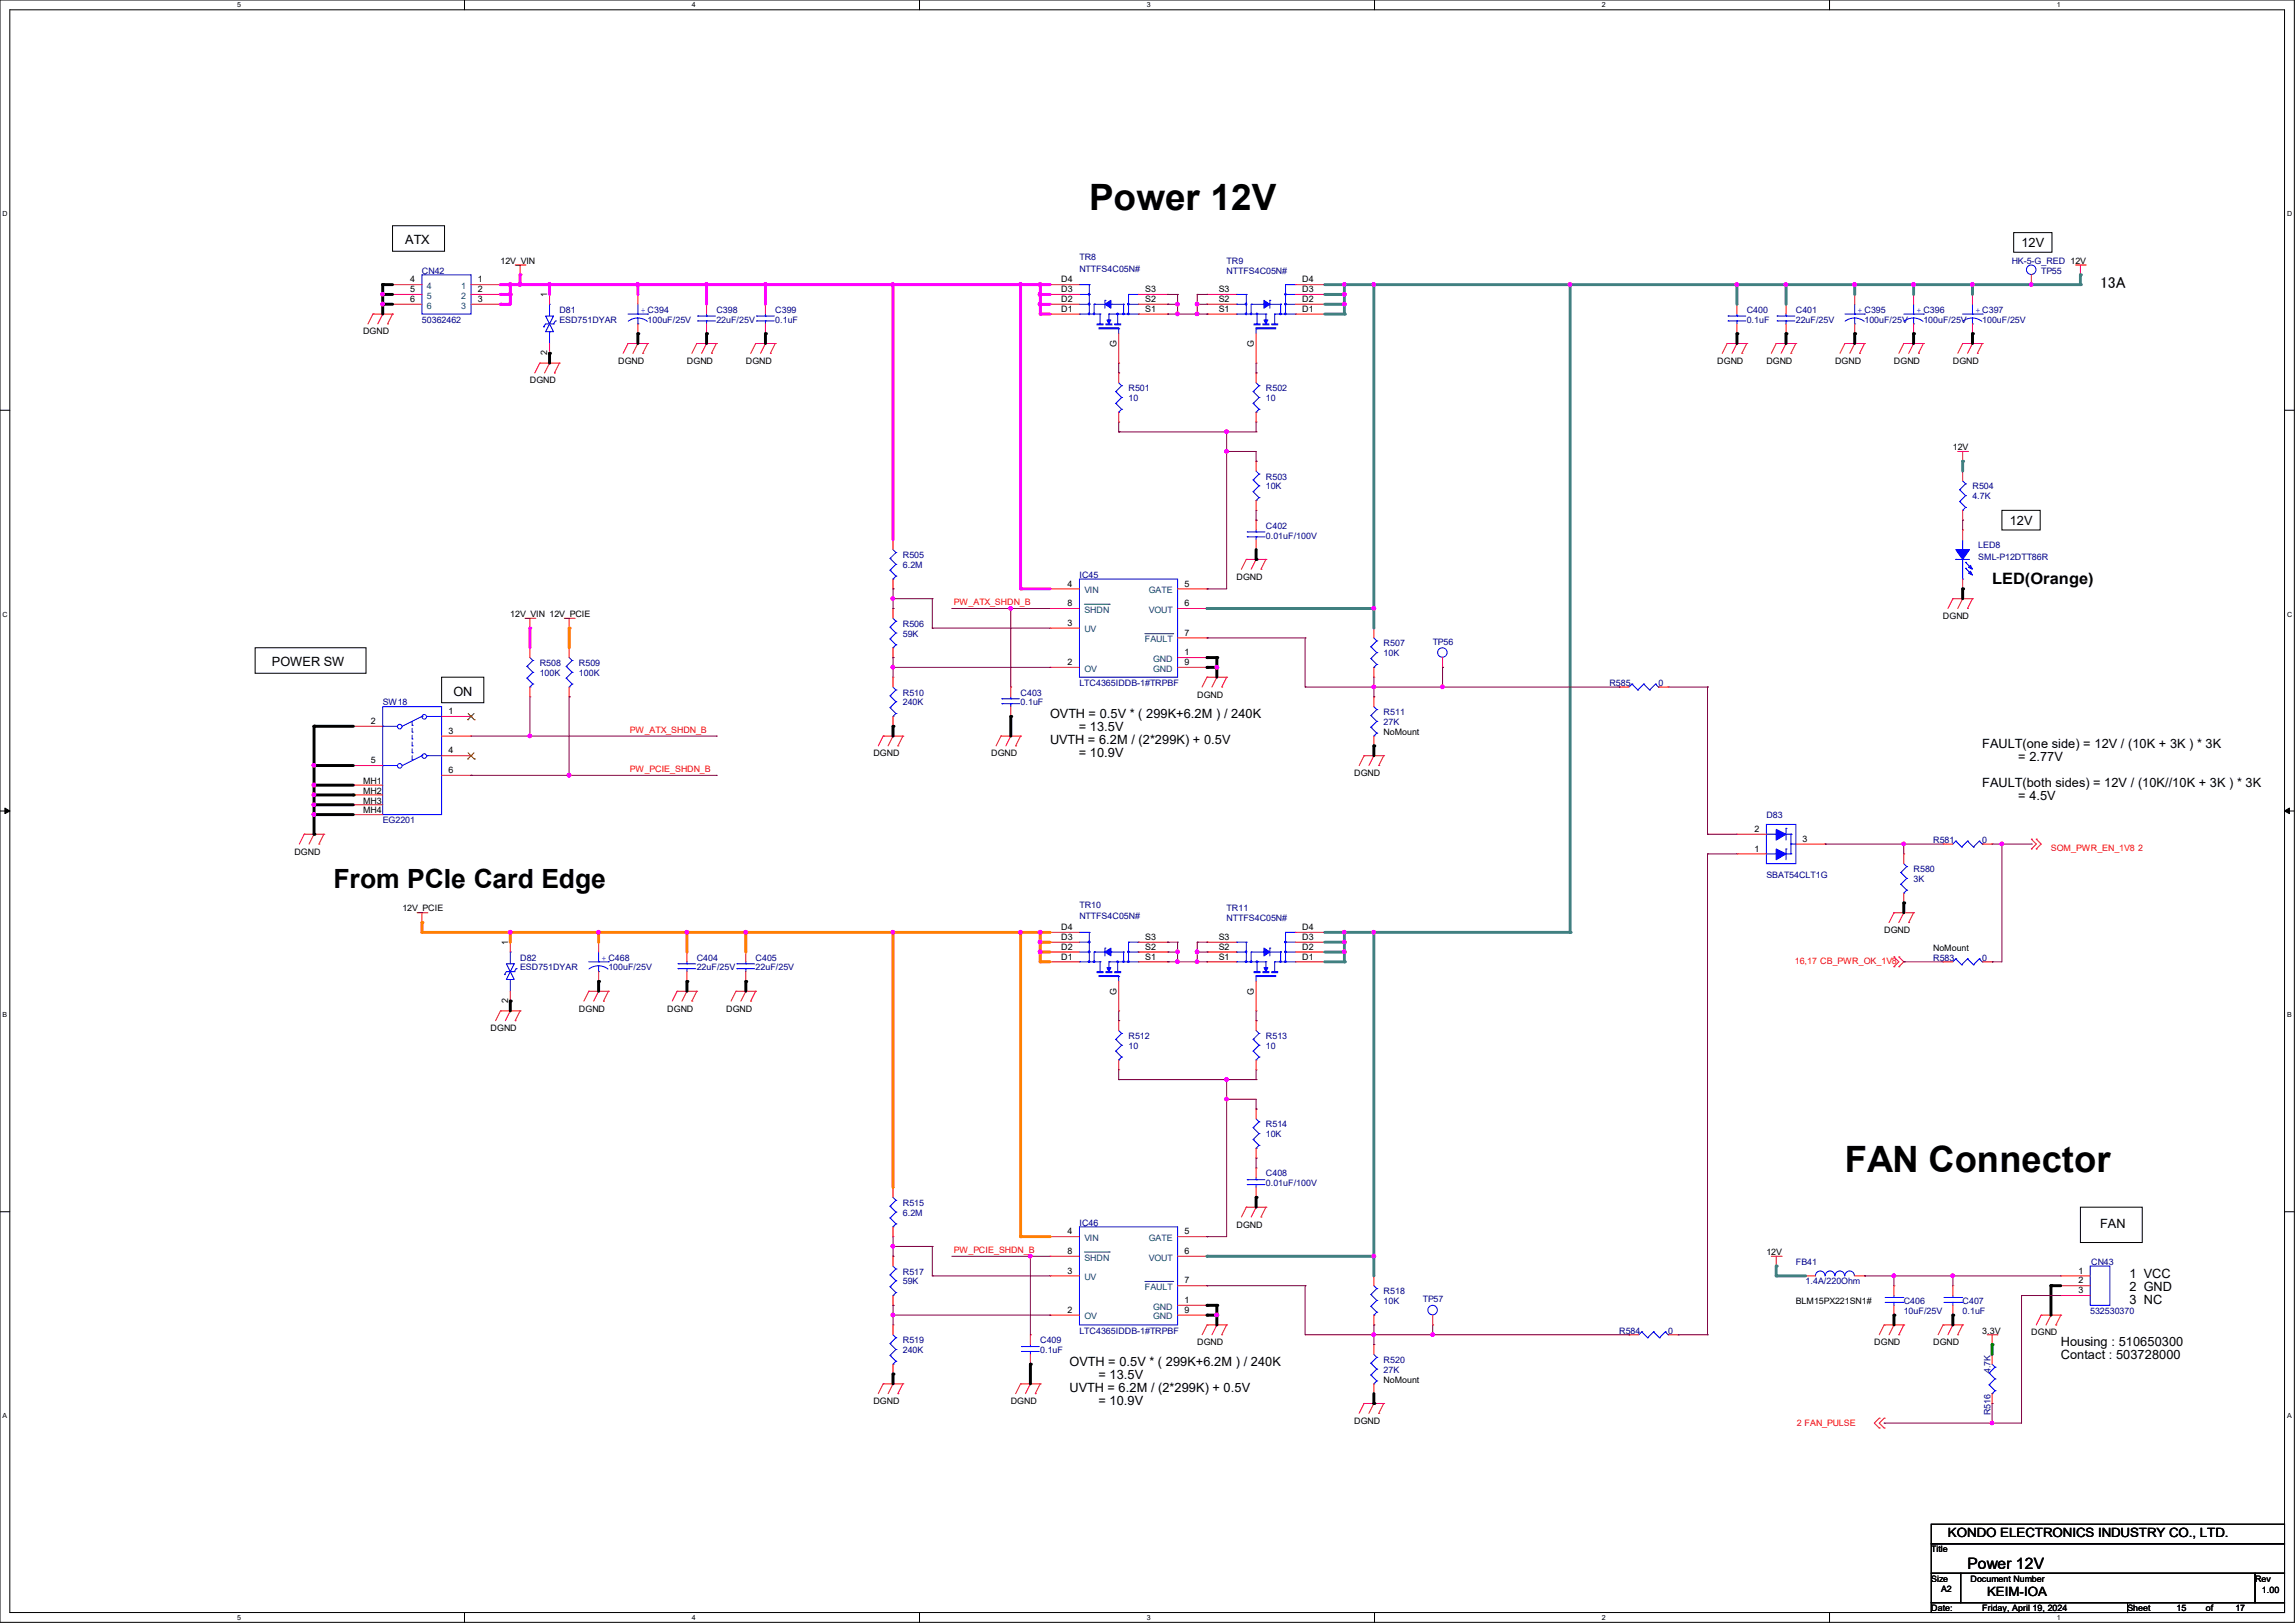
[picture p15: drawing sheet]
<svg xmlns="http://www.w3.org/2000/svg" width="297mm" height="210mm" viewBox="0 0 297 210" stroke-linecap="round" stroke-linejoin="round" font-family="sans-serif">
<defs><g id="words">
<g font-size="4.7">
<text x="141" y="27.2">Power 12V</text>
<text x="238.8" y="151.7">FAN Connector</text>
</g>
<text font-size="3.4" x="43.2" y="114.9">From PCIe Card Edge</text>
<g font-size="2">
<text x="271.8" y="37.3">13A</text>
<text x="257.8" y="75.6">LED(Orange)</text>
<text x="254.6" y="203.1">Power 12V</text>
</g>
<g font-size="1.7">
<text x="52.5" y="31.6">ATX</text>
<text x="261.6" y="32">12V</text>
<text x="260.1" y="67.9">12V</text>
<text x="35.2" y="86.2">POWER SW</text>
<text x="58.7" y="90">ON</text>
<text x="135.9" y="92.9">OVTH = 0.5V * ( 299K+6.2M ) / 240K</text>
<text x="139.6" y="94.6">= 13.5V</text>
<text x="135.9" y="96.3">UVTH = 6.2M / (2*299K) + 0.5V</text>
<text x="139.6" y="98">= 10.9V</text>
<text x="256.5" y="96.7">FAULT(one side) = 12V / (10K + 3K ) * 3K</text>
<text x="256.5" y="101.8">FAULT(both sides) = 12V / (10K//10K + 3K ) * 3K</text>
<text x="261.2" y="98.4">= 2.77V</text>
<text x="261.2" y="103.5">= 4.5V</text>
<text x="271.8" y="159">FAN</text>
<text x="275.6" y="165.3">1 VCC</text>
<text x="275.6" y="167">2 GND</text>
<text x="275.6" y="168.7">3 NC</text>
<text x="138.4" y="176.7">OVTH = 0.5V * ( 299K+6.2M ) / 240K</text>
<text x="142.2" y="178.4">= 13.5V</text>
<text x="266.7" y="174.2">Housing : 510650300</text>
<text x="266.7" y="175.9">Contact : 503728000</text>
<text x="138.4" y="180.1">UVTH = 6.2M / (2*299K) + 0.5V</text>
<text x="142.2" y="181.8">= 10.9V</text>
<text x="252.1" y="198.8">KONDO ELECTRONICS INDUSTRY CO., LTD.</text>
<text x="257.2" y="206.5">KEIM-IOA</text>
</g>
<g font-size="1.1" fill="#000080">
<text x="54.6" y="35.4">CN42</text>
<text x="139.7" y="35.1">NTTFS4C05N#</text>
<text x="139.7" y="33.6">TR8</text>
<text x="158.7" y="35.4">NTTFS4C05N#</text>
<text x="158.7" y="34.1">TR9</text>
<text x="260.3" y="34.1">HK-5-G_RED 12V</text>
<text x="264.2" y="35.4">TP55</text>
<text x="54.6" y="41.7">50362462</text>
<text x="72.4" y="40.5">D81</text>
<text x="72.4" y="41.7">ESD751DYAR</text>
<text x="83.8" y="41.7">100uF/25V</text>
<text x="92.7" y="40.5">C398</text>
<text x="92.7" y="41.7">22uF/25V</text>
<text x="100.3" y="40.5">C399</text>
<text x="100.3" y="41.7">0.1uF</text>
<text x="226.1" y="40.5">C400</text>
<text x="226.1" y="41.7">0.1uF</text>
<text x="232.4" y="40.5">C401</text>
<text x="232.4" y="41.7">22uF/25V</text>
<text x="241.3" y="41.7">100uF/25V</text>
<text x="248.9" y="41.7">100uF/25V</text>
<text x="256.5" y="41.7">100uF/25V</text>
<text x="146" y="50.6">R501</text>
<text x="146" y="51.9">10</text>
<text x="163.8" y="50.6">R502</text>
<text x="163.8" y="51.9">10</text>
<text x="163.8" y="62.1">R503</text>
<text x="163.8" y="63.3">10K</text>
<text x="255.3" y="63.3">R504</text>
<text x="255.3" y="64.6">4.7K</text>
<text x="163.8" y="68.4">C402</text>
<text x="163.8" y="69.7">0.01uF/100V</text>
<text x="256" y="71">LED8</text>
<text x="116.8" y="72.2">R505</text>
<text x="116.8" y="73.5">6.2M</text>
<text x="139.7" y="74.8">IC45</text>
<text x="256" y="72.5">SML-P12DTT86R</text>
<text x="116.8" y="81.1">R506</text>
<text x="116.8" y="82.4">59K</text>
<text x="179.1" y="83.7">R507</text>
<text x="185.4" y="83.4">TP56</text>
<text x="69.8" y="86.2">R508</text>
<text x="69.8" y="87.5">100K</text>
<text x="74.9" y="86.2">R509</text>
<text x="74.9" y="87.5">100K</text>
<text x="139.7" y="88.7">LTC4365IDDB-1#TRPBF</text>
<text x="179.1" y="84.9">10K</text>
<text x="208.3" y="88.7">R585</text>
<text x="214.6" y="88.7">0</text>
<text x="49.5" y="91.3">SW18</text>
<text x="116.8" y="90">R510</text>
<text x="116.8" y="91.3">240K</text>
<text x="132.1" y="90">C403</text>
<text x="132.1" y="91.3">0.1uF</text>
<text x="179.1" y="92.5">R511</text>
<text x="179.1" y="93.8">27K</text>
<text x="49.5" y="106.5">EG2201</text>
<text x="228.6" y="105.9">D83</text>
<text x="228.6" y="113.6">SBAT54CLT1G</text>
<text x="247.6" y="112.9">R580</text>
<text x="250.2" y="109.1">R581</text>
<text x="256.5" y="109.1">0</text>
<text x="139.7" y="119">NTTFS4C05N#</text>
<text x="139.7" y="117.4">TR10</text>
<text x="158.7" y="119.2">NTTFS4C05N#</text>
<text x="158.7" y="117.9">TR11</text>
<text x="247.6" y="114.1">3K</text>
<text x="67.3" y="124.3">D82</text>
<text x="67.3" y="125.6">ESD751DYAR</text>
<text x="78.7" y="125.6">100uF/25V</text>
<text x="90.2" y="124.3">C404</text>
<text x="90.2" y="125.6">22uF/25V</text>
<text x="97.8" y="124.3">C405</text>
<text x="97.8" y="125.6">22uF/25V</text>
<text x="250.2" y="124.3">R583</text>
<text x="256.5" y="124.3">0</text>
<text x="146" y="134.5">R512</text>
<text x="146" y="135.7">10</text>
<text x="163.8" y="134.5">R513</text>
<text x="163.8" y="135.7">10</text>
<text x="163.8" y="145.9">R514</text>
<text x="163.8" y="147.2">10K</text>
<text x="163.8" y="152.2">C408</text>
<text x="163.8" y="153.5">0.01uF/100V</text>
<text x="116.8" y="156">R515</text>
<text x="116.8" y="157.3">6.2M</text>
<text x="139.7" y="158.6">IC46</text>
<text x="116.8" y="164.9">R517</text>
<text x="116.8" y="166.2">59K</text>
<text x="179.1" y="167.5">R518</text>
<text x="232.4" y="163.7">FB41</text>
<text x="233.7" y="166.2">1.4A/220Ohm</text>
<text x="270.6" y="163.7">CN43</text>
<text x="116.8" y="173.8">R519</text>
<text x="134.6" y="173.8">C409</text>
<text x="139.7" y="172.6">LTC4365IDDB-1#TRPBF</text>
<text x="179.1" y="168.7">10K</text>
<text x="184.1" y="168.5">TP57</text>
<text x="209.5" y="172.6">R584</text>
<text x="215.9" y="172.6">0</text>
<text x="246.4" y="168.7">C406</text>
<text x="246.4" y="170">10uF/25V</text>
<text x="254" y="168.7">C407</text>
<text x="254" y="170">0.1uF</text>
<text x="270.5" y="170">532530370</text>
<text x="116.8" y="175.1">240K</text>
<text x="134.6" y="175.1">0.1uF</text>
<text x="179.1" y="176.4">R520</text>
<text x="179.1" y="177.6">27K</text>
<text x="257.6" y="177.7" transform="rotate(-90 257.6 177.7)">4.7K</text>
<text x="257.6" y="183.1" transform="rotate(-90 257.6 183.1)">R516</text>
</g>
<g font-size="1.1">
<text x="64.8" y="34.1">12V_VIN</text>
<text x="53.1" y="36.5">4</text>
<text x="53.1" y="37.8">5</text>
<text x="53.1" y="39.1">6</text>
<text x="61.8" y="36.5">1</text>
<text x="61.8" y="37.8">2</text>
<text x="61.8" y="39.1">3</text>
<text x="70.8" y="38.5" transform="rotate(-90 70.8 38.5)">1</text>
<text x="137.3" y="40.3">D1</text>
<text x="137.3" y="39.1">D2</text>
<text x="137.3" y="37.8">D3</text>
<text x="137.3" y="36.5">D4</text>
<text x="148.2" y="40.3">S1</text>
<text x="148.2" y="39.1">S2</text>
<text x="148.2" y="37.8">S3</text>
<text x="157.7" y="40.3">S1</text>
<text x="157.7" y="39.1">S2</text>
<text x="157.7" y="37.8">S3</text>
<text x="168.5" y="40.3">D1</text>
<text x="168.5" y="39.1">D2</text>
<text x="168.5" y="37.8">D3</text>
<text x="168.5" y="36.5">D4</text>
<text x="47" y="43.3">DGND</text>
<text x="70.8" y="46" transform="rotate(-90 70.8 46)">2</text>
<text x="80" y="47.1">DGND</text>
<text x="88.9" y="47.1">DGND</text>
<text x="96.5" y="47.1">DGND</text>
<text x="144.5" y="45" transform="rotate(-90 144.5 45)">G</text>
<text x="162.3" y="45" transform="rotate(-90 162.3 45)">G</text>
<text x="222.2" y="47.1">DGND</text>
<text x="228.6" y="47.1">DGND</text>
<text x="237.5" y="47.1">DGND</text>
<text x="245.1" y="47.1">DGND</text>
<text x="252.7" y="47.1">DGND</text>
<text x="68.6" y="49.6">DGND</text>
<text x="252.7" y="58.3">12V</text>
<text x="138.2" y="75.9">4</text>
<text x="153.3" y="75.9">5</text>
<text x="160" y="75">DGND</text>
<text x="66" y="79.8">12V_VIN 12V_PCIE</text>
<text x="138.2" y="78.4">8</text>
<text x="138.2" y="81">3</text>
<text x="153.3" y="78.4">6</text>
<text x="153.3" y="82.3">7</text>
<text x="251.5" y="80.1">DGND</text>
<text x="138.2" y="86.1">2</text>
<text x="153.3" y="84.8">1</text>
<text x="153.3" y="86.1">9</text>
<text x="48" y="93.7">2</text>
<text x="58" y="92.4">1</text>
<text x="58" y="95">3</text>
<text x="154.9" y="90.3">DGND</text>
<text x="179.1" y="95.1">NoMount</text>
<text x="47" y="101.4">MH1</text>
<text x="48" y="98.8">5</text>
<text x="58" y="97.5">4</text>
<text x="58" y="100">6</text>
<text x="113" y="97.9">DGND</text>
<text x="128.3" y="97.9">DGND</text>
<text x="175.3" y="100.4">DGND</text>
<text x="47" y="102.7">MH2</text>
<text x="47" y="104">MH3</text>
<text x="47" y="105.2">MH4</text>
<text x="227.1" y="107.7">2</text>
<text x="38.1" y="110.6">DGND</text>
<text x="227.1" y="110.2">1</text>
<text x="233.3" y="108.9">3</text>
<text x="52.1" y="117.9">12V_PCIE</text>
<text x="65.7" y="122.3" transform="rotate(-90 65.7 122.3)">1</text>
<text x="137.3" y="124.2">D1</text>
<text x="137.3" y="122.9">D2</text>
<text x="137.3" y="121.6">D3</text>
<text x="137.3" y="120.4">D4</text>
<text x="148.2" y="124.2">S1</text>
<text x="148.2" y="122.9">S2</text>
<text x="148.2" y="121.6">S3</text>
<text x="157.7" y="124.2">S1</text>
<text x="157.7" y="122.9">S2</text>
<text x="157.7" y="121.6">S3</text>
<text x="168.5" y="124.2">D1</text>
<text x="168.5" y="122.9">D2</text>
<text x="168.5" y="121.6">D3</text>
<text x="168.5" y="120.4">D4</text>
<text x="243.8" y="120.7">DGND</text>
<text x="250.2" y="123">NoMount</text>
<text x="65.7" y="129.8" transform="rotate(-90 65.7 129.8)">2</text>
<text x="74.9" y="130.9">DGND</text>
<text x="86.4" y="130.9">DGND</text>
<text x="94" y="130.9">DGND</text>
<text x="144.5" y="128.8" transform="rotate(-90 144.5 128.8)">G</text>
<text x="162.3" y="128.8" transform="rotate(-90 162.3 128.8)">G</text>
<text x="63.5" y="133.4">DGND</text>
<text x="138.2" y="159.7">4</text>
<text x="153.3" y="159.7">5</text>
<text x="160" y="158.8">DGND</text>
<text x="138.2" y="162.3">8</text>
<text x="138.2" y="164.8">3</text>
<text x="153.3" y="162.3">6</text>
<text x="153.3" y="166.1">7</text>
<text x="228.6" y="162.4">12V</text>
<text x="269" y="164.8">1</text>
<text x="269" y="166.1">2</text>
<text x="269" y="167.3">3</text>
<text x="138.2" y="169.9">2</text>
<text x="153.3" y="168.6">1</text>
<text x="153.3" y="169.9">9</text>
<text x="232.4" y="168.7">BLM15PX221SN1#</text>
<text x="256.5" y="172.6">3.3V</text>
<text x="262.9" y="172.8">DGND</text>
<text x="154.9" y="174.1">DGND</text>
<text x="179.1" y="178.9">NoMount</text>
<text x="242.6" y="174.1">DGND</text>
<text x="250.2" y="174.1">DGND</text>
<text x="113" y="181.7">DGND</text>
<text x="130.8" y="181.7">DGND</text>
<text x="175.3" y="184.2">DGND</text>
<text x="249.9" y="200.9">Title</text>
<text x="249.9" y="204.7">Size</text>
<text x="249.9" y="208.5">Date:</text>
<text x="251.2" y="206">A2</text>
<text x="255" y="204.7">Document Number</text>
<text x="256.5" y="208.5">Friday, April 19, 2024</text>
<text x="275.3" y="208.5">Sheet</text>
<text x="281.7" y="208.5">15</text>
<text x="285.5" y="208.5">of</text>
<text x="289.3" y="208.5">17</text>
<text x="291.8" y="204.7">Rev</text>
<text x="292.7" y="206.1">1.00</text>
</g>
<g font-size="1.1" fill="#004080">
<text x="55.2" y="37.4">4</text>
<text x="55.2" y="38.7">5</text>
<text x="55.2" y="39.9">6</text>
<text x="59.7" y="37.4">1</text>
<text x="59.7" y="38.7">2</text>
<text x="59.7" y="39.9">3</text>
<text x="140.3" y="76.8">VIN</text>
<text x="148.7" y="76.8">GATE</text>
<text x="140.3" y="79.3">SHDN</text>
<text x="140.3" y="81.8">UV</text>
<text x="148.2" y="83.1">FAULT</text>
<text x="148.7" y="79.3">VOUT</text>
<text x="140.3" y="86.9">OV</text>
<text x="149.2" y="85.6">GND</text>
<text x="149.2" y="86.9">GND</text>
<text x="140.3" y="160.6">VIN</text>
<text x="148.7" y="160.6">GATE</text>
<text x="140.3" y="163.1">SHDN</text>
<text x="140.3" y="165.7">UV</text>
<text x="148.2" y="166.9">FAULT</text>
<text x="148.7" y="163.1">VOUT</text>
<text x="140.3" y="170.7">OV</text>
<text x="149.2" y="169.5">GND</text>
<text x="149.2" y="170.7">GND</text>
</g>
<g font-size="1.1" fill="#00f">
<text x="82.9" y="40.5">+ C394</text>
<text x="240.4" y="40.5">+ C395</text>
<text x="248" y="40.5">+ C396</text>
<text x="255.6" y="40.5">+ C397</text>
<text x="77.9" y="124.3">+ C468</text>
</g>
<g font-size="1.1" fill="#f00">
<text x="123.4" y="78.3">PW_ATX_SHDN_B</text>
<text x="81.5" y="94.8">PW_ATX_SHDN_B</text>
<text x="81.5" y="99.9">PW_PCIE_SHDN_B</text>
<text x="265.4" y="110.1">SOM_PWR_EN_1V8 2</text>
<text x="232.3" y="124.8">16,17 CB_PWR_OK_1V8</text>
<text x="123.4" y="162.1">PW_PCIE_SHDN_B</text>
<text x="232.5" y="184.5">2 FAN_PULSE</text>
</g>
<g font-size=".9">
<text x="30.7" y=".9">5</text>
<text x="89.5" y=".9">4</text>
<text x="148.4" y=".9">3</text>
<text x="207.3" y=".9">2</text>
<text x="266.2" y=".9">1</text>
<text x=".3" y="28">D</text>
<text x="296" y="28">D</text>
<text x=".3" y="79.8">C</text>
<text x="296" y="79.8">C</text>
<text x=".3" y="131.7">B</text>
<text x="296" y="131.7">B</text>
<text x=".3" y="183.5">A</text>
<text x="296" y="183.5">A</text>
<text x="30.7" y="209.6">5</text>
<text x="89.5" y="209.6">4</text>
<text x="148.4" y="209.6">3</text>
<text x="207.3" y="209.6">2</text>
<text x="266.2" y="209.6">1</text>
</g>
</g></defs>
<path d="M0 0h296.9v209.9h-296.9zM1.3 1.3h294.4v207.4h-294.4z" fill="none" stroke="#000" stroke-width=".13"/>
<g fill="#fff">
<path d="M30.7 .1h.5v1h-.5z"/>
<path d="M30.7 208.8h.5v1h-.5z"/>
</g>
<path d="M60.1 0v1.3M60.1 208.7v1.2" fill="none" stroke="#000" stroke-width=".13"/>
<g fill="#fff">
<path d="M89.5 .1h.5v1h-.5z"/>
<path d="M89.5 208.8h.5v1h-.5z"/>
</g>
<path d="M119 0v1.3M119 208.7v1.2" fill="none" stroke="#000" stroke-width=".13"/>
<g fill="#fff">
<path d="M148.4 .1h.5v1h-.5z"/>
<path d="M148.4 208.8h.5v1h-.5z"/>
</g>
<path d="M177.9 0v1.3M177.9 208.7v1.2" fill="none" stroke="#000" stroke-width=".13"/>
<g fill="#fff">
<path d="M207.3 .1h.5v1h-.5z"/>
<path d="M207.3 208.8h.5v1h-.5z"/>
</g>
<path d="M236.8 0v1.3M236.8 208.7v1.2" fill="none" stroke="#000" stroke-width=".13"/>
<g fill="#fff">
<path d="M266.2 .1h.5v1h-.5z"/>
<path d="M266.2 208.8h.5v1h-.5z"/>
<path d="M.3 27.2h.7v1h-.7z"/>
<path d="M296 27.2h.6v1h-.6z"/>
<path d="M.3 79h.7v1h-.7z"/>
<path d="M296 79h.6v1h-.6z"/>
</g>
<path d="M0 53.1h1.3M295.7 53.1h1.2" fill="none" stroke="#000" stroke-width=".13"/>
<g fill="#fff">
<path d="M.3 130.9h.6v1h-.6z"/>
<path d="M296 130.9h.6v1h-.6z"/>
</g>
<path d="M0 104.9h1.3M295.7 104.9h1.2" fill="none" stroke="#000" stroke-width=".13"/>
<path d="M.6 104.6l.7 .3-.7 .4zM295.7 104.9l.6-.3v.7z" fill="#000" stroke="#000" stroke-width=".13"/>
<g fill="#fff">
<path d="M.3 182.7h.6v1h-.6z"/>
<path d="M296 182.7h.5v1h-.5z"/>
</g>
<g fill="none" stroke="#000" stroke-width=".13">
<path d="M50.8 29.2h6.7v3.3h-6.7zM260.6 30.1h5v2.5h-5zM259.1 66h4.9v2.6h-4.9zM33 83.8h14.4v3.3h-14.4zM57.1 87.6h5.5v3.3h-5.5zM0 156.8h1.3M269.2 156.2h8v4.6h-8zM295.7 156.8h1.2M249.9 197.2h45.8v2.6h-45.8zM249.9 199.8h45.8v3.8h-45.8zM249.9 203.6h3.8v3.8h-3.8zM249.9 207.4h25.4v1.3h-25.4z"/>
<path d="M253.7 203.6h38.1v3.8h-38.1zM275.3 207.4h20.4v1.3h-20.4zM291.8 203.6h3.9v3.8h-3.9z"/>
</g>
<g fill="none" stroke="#f00" stroke-width=".13">
<path d="M50.8 36.8h.1M50.8 38.1h.1M50.8 39.4h.1M50.8 39.4h3.8M50.8 38.1h3.8M50.8 36.8h3.8M61 39.4h3.8M61 38.1h3.8M61 36.8h3.8M64.8 36.8h.1M64.8 38.1h.1M64.8 39.4h.1"/>
<path d="M66.7 34.3h1.2M67.3 35.6h.1M67.3 34.3v1.3M67.9 34.3h.1M71.1 38.1h.1M71.1 38.1v1.3M82.5 38.1h.1M82.5 38.1v1.3M91.4 39.4h.1M91.4 39.4v1.2M99.1 39.4h.1M99.1 39.4v1.2"/>
<path d="M135.9 39.4h.1M135.9 38.1h.1M135.9 36.8h.1M135.9 39.4h3.8M135.9 38.1h3.8M135.9 36.8h3.8M147.3 39.4h3.8M147.3 38.1h3.8M151.1 39.4h.1M151.1 38.1h.1M156.2 39.4h.1M156.2 38.1h.1"/>
<path d="M156.2 39.4h3.8M156.2 38.1h3.8M167.6 39.4h3.8M167.6 38.1h3.8M167.6 36.8h3.8M171.4 39.4h.1M171.4 38.1h.1M171.4 36.8h.1M224.8 39.4h.1M224.8 39.4v1.2M231.1 39.4h.1M231.1 39.4v1.2"/>
<path d="M240 38.1h.1M240 38.1v1.3M247.6 38.1h.1M247.6 38.1v1.3M255.3 38.1h.1M255.3 38.1v1.3M262.9 36.8h.1M262.9 35.6v1.2M268.6 34.3h1.3M269.2 35.6h.1M269.2 34.3v1.3M269.9 34.3h.1"/>
<path d="M48.3 40.6h.1M48.3 40.6l-.7 1.3M48.3 40.6h2.5M49.5 40.6h.1M49.5 40.6l-.6 1.3M50.2 41.9h.1M50.8 40.6h.1M50.8 40.6l-.6 1.3M69.8 47h.1M69.8 47l-.6 1.3M69.8 47h2.6M71.1 47h.1"/>
<path d="M71.1 45.7h.1M71.1 47l-.6 1.3M71.1 44.4v1.3M71.8 48.3h.1M72.4 47h.1M72.4 47l-.6 1.3M81.3 44.4h.1M81.3 44.4l-.7 1.3M81.3 44.4h2.5M82.5 44.4h.1M82.5 43.2h.1M82.5 44.4l-.6 1.3"/>
<path d="M82.5 41.9v1.3M83.2 45.7h.1M83.8 44.4h.1M83.8 44.4l-.6 1.3M90.2 44.4h.1M90.2 44.4h2.5M90.2 44.4l-.7 1.3M91.4 44.4h.1M91.4 43.2h.1M91.4 44.4l-.6 1.3M91.4 41.9v1.3M92.1 45.7h.1"/>
<path d="M92.7 44.4h.1M92.7 44.4l-.6 1.3M97.8 44.4h.1M97.8 44.4h2.5M97.8 44.4l-.6 1.3M99.1 44.4h.1M99.1 43.2h.1M99.1 44.4l-.7 1.3M99.1 41.9v1.3M99.7 45.7h.1M100.3 44.4h.1M100.3 44.4l-.6 1.3"/>
<path d="M135.9 40.6h.1M135.9 40.6h3.8M144.8 48.3h.1M144.8 54.6h.1M144.8 47h.1M144.8 43.2v3.8M144.8 48.3v1.2M144.8 53.3v1.3M147.3 40.6h3.8M151.1 40.6h.1M156.2 40.6h.1M156.2 40.6h3.8"/>
<path d="M162.6 47h.1M162.6 48.3h.1M162.6 54.6h.1M162.6 59.7h.1M162.6 43.2v3.8M162.6 48.3v1.2M162.6 53.3v1.3M162.6 59.7v1.3M167.6 40.6h3.8M171.4 40.6h.1M223.5 44.4h.1M223.5 44.4h2.6"/>
<path d="M223.5 44.4l-.6 1.3M224.8 44.4h.1M224.8 43.2h.1M224.8 44.4l-.6 1.3M224.8 41.9v1.3M225.4 45.7h.1M226.1 44.4h.1M226.1 44.4l-.7 1.3M229.9 44.4h.1M229.9 44.4h2.5M229.9 44.4l-.7 1.3M231.1 44.4h.1"/>
<path d="M231.1 43.2h.1M231.1 44.4l-.6 1.3M231.1 41.9v1.3M231.8 45.7h.1M232.4 44.4h.1M232.4 44.4l-.6 1.3M238.8 44.4h.1M238.8 44.4h2.5M238.8 44.4l-.7 1.3M240 44.4h.1M240 43.2h.1M240 44.4l-.6 1.3"/>
<path d="M240 41.9v1.3M240.7 45.7h.1M241.3 44.4h.1M241.3 44.4l-.6 1.3M246.4 44.4h.1M246.4 44.4h2.5M246.4 44.4l-.7 1.3M247.6 44.4h.1M247.6 43.2h.1M247.6 44.4l-.6 1.3M247.6 41.9v1.3M248.3 45.7h.1"/>
<path d="M248.9 44.4h.1M248.9 44.4l-.6 1.3M253.4 58.4h1.2M254 44.4h.1M254 59.7h.1M254 44.4h2.5M254 44.4l-.6 1.3M254 58.4v1.3M254.6 58.4h.1M255.3 44.4h.1M255.3 43.2h.1M255.3 44.4l-.7 1.3"/>
<path d="M255.3 41.9v1.3M255.9 45.7h.1M256.5 44.4h.1M256.5 44.4l-.6 1.3M115.6 69.8h.1M115.6 76.2h.1M115.6 78.7h.1M115.6 69.8v1.3M115.6 74.9v1.3M115.6 78.7v1.3M135.9 76.2h.1M135.9 78.7h.1"/>
<path d="M135.9 76.2h3.8M135.9 78.7h3.8M152.4 76.2h3.8M152.4 78.7h3.8M156.2 78.7h.1M156.2 76.2h.1M161.3 72.4h.1M161.3 72.4l-.6 1.3M161.3 72.4h2.5M162.6 72.4h.1M162.6 67.3h.1M162.6 71.1h.1"/>
<path d="M162.6 66h.1M162.6 72.4l-.7 1.3M162.6 64.8v1.2M162.6 67.3v1.3M162.6 69.8v1.3M163.2 73.7h.1M163.8 72.4h.1M163.8 72.4l-.6 1.3M252.7 77.5h.1M252.7 77.5l-.6 1.2M252.7 77.5h2.6M254 77.5h.1"/>
<path d="M254 61h.1M254 67.3h.1M254 68.6h.1M254 76.2h.1M254 61v1.2M254 66v1.3M254 68.6v1.2M254 74.9v1.3M254 77.5l-.6 1.2M254.6 78.7h.1M255.3 77.5h.1M255.3 77.5l-.7 1.2"/>
<path d="M45.7 94h.1M45.7 99.1h.1M45.7 94h3.8M45.7 99.1h3.8M57.1 95.2h3.9M57.1 97.8h3.9M57.1 92.7h3.9M61 92.7h.1M61 95.2h.1M61 97.8h.1M67.9 80h1.3M68.6 81.3h.1"/>
<path d="M68.6 83.8h.1M68.6 90.2h.1M68.6 80v1.3M68.6 83.8v1.3M68.6 88.9v1.3M69.2 80h.1M73 80h1.3M73.7 81.3h.1M73.7 83.8h.1M73.7 90.2h.1M73.7 80v1.3M73.7 83.8v1.3"/>
<path d="M73.7 88.9v1.3M74.3 80h.1M114.3 95.2h.1M114.3 95.2l-.6 1.3M114.3 95.2h2.5M115.6 95.2h.1M115.6 85.1h.1M115.6 87.6h.1M115.6 94h.1M115.6 95.2l-.7 1.3M115.6 83.8v1.3M115.6 87.6v1.3"/>
<path d="M115.6 92.7v1.3M116.2 96.5h.1M116.8 95.2h.1M116.8 95.2l-.6 1.3M129.5 95.2h.1M129.5 95.2h2.6M129.5 95.2l-.6 1.3M130.8 95.2h.1M130.8 88.9h.1M130.8 92.7h.1M130.8 95.2l-.6 1.3M130.8 88.9v1.3"/>
<path d="M130.8 91.4v1.3M131.4 96.5h.1M132.1 95.2h.1M132.1 95.2l-.7 1.3M135.9 81.3h.1M135.9 86.4h.1M135.9 81.3h3.8M135.9 86.4h3.8M152.4 86.4h3.8M152.4 82.5h3.8M152.4 85.1h3.8M156.2 87.6h.1"/>
<path d="M156.2 82.5h.1M156.2 85.1h.1M156.2 86.4h.1M156.2 87.6l-.6 1.3M156.2 87.6h2.5M157.5 87.6h.1M157.5 87.6l-.7 1.3M158.1 88.9h.1M158.7 87.6h.1M158.7 87.6l-.6 1.3M176.5 97.8h.1M176.5 97.8l-.6 1.3"/>
<path d="M176.5 97.8h2.6M177.8 97.8h.1M177.8 81.3h.1M177.8 87.6h.1M177.8 90.2h.1M177.8 96.5h.1M177.8 97.8l-.6 1.3M177.8 81.3v1.2M177.8 86.4v1.2M177.8 90.2v1.2M177.8 95.2v1.3M178.4 99.1h.1"/>
<path d="M179.1 97.8h.1M179.1 97.8l-.7 1.3M186.7 86.4h.1M186.7 85.1v1.3M209.5 88.9h.1M209.5 88.9h1.3M214.6 88.9h1.3M215.9 88.9h.1M39.4 107.9h.1M39.4 107.9l-.7 1.3M39.4 107.9h2.5M40.6 107.9h.1"/>
<path d="M40.6 107.9l-.6 1.3M41.3 109.2h.1M41.9 107.9h.1M41.9 107.9l-.6 1.3M45.7 101.6h.1M45.7 102.9h.1M45.7 104.1h.1M45.7 105.4h.1M45.7 101.6h3.8M45.7 102.9h3.8M45.7 104.1h3.8M45.7 105.4h3.8"/>
<path d="M54 118.1h1.2M54.6 119.4h.1M54.6 118.1v1.3M55.2 118.1h.1M57.1 100.3h3.9M61 100.3h.1M224.8 110.5h.1M224.8 107.9h.1M224.8 107.9h3.8M224.8 110.5h3.8M232.4 109.2h3.8M236.2 109.2h.1"/>
<path d="M245.1 118.1h.1M245.1 118.1h2.5M245.1 118.1l-.6 1.3M246.4 118.1h.1M246.4 110.5h.1M246.4 116.8h.1M246.4 118.1l-.7 1.3M246.4 110.5v1.3M246.4 115.6v1.2M247 119.4h.1M247.6 118.1h.1M247.6 118.1l-.6 1.3"/>
<path d="M251.5 109.2h.1M251.5 109.2h1.2M256.5 109.2h1.3M257.8 109.2h.1M262.9 108.6h.1M262.9 109.9h.1M262.9 108.6l.6 .6-.6 .7M263.5 108.6h.1M263.5 109.9h.1M263.5 108.6l.7 .6-.7 .7M64.8 130.8h.1M64.8 130.8l-.7 1.3"/>
<path d="M64.8 130.8h2.5M66 130.8h.1M66 121.9h.1M66 129.5h.1M66 130.8l-.6 1.3M66 121.9v1.3M66 128.3v1.2M66.7 132.1h.1M67.3 130.8h.1M67.3 130.8l-.6 1.3M76.2 128.3h.1M76.2 128.3h2.5"/>
<path d="M76.2 128.3l-.6 1.2M77.5 128.3h.1M77.5 121.9h.1M77.5 127h.1M77.5 128.3l-.7 1.2M77.5 121.9v1.3M77.5 125.7v1.3M78.1 129.5h.1M78.7 128.3h.1M78.7 128.3l-.6 1.2M87.6 128.3h.1M87.6 128.3h2.6"/>
<path d="M87.6 128.3l-.6 1.2M88.9 128.3h.1M88.9 123.2h.1M88.9 127h.1M88.9 128.3l-.6 1.2M88.9 123.2v1.3M88.9 125.7v1.3M89.5 129.5h.1M90.2 128.3h.1M90.2 128.3l-.7 1.2M95.2 128.3h.1M95.2 128.3l-.6 1.2"/>
<path d="M95.2 128.3h2.6M96.5 128.3h.1M96.5 123.2h.1M96.5 127h.1M96.5 128.3l-.6 1.2M96.5 123.2v1.3M96.5 125.7v1.3M97.2 129.5h.1M97.8 128.3h.1M97.8 128.3l-.6 1.2M135.9 124.5h.1M135.9 123.2h.1"/>
<path d="M135.9 121.9h.1M135.9 120.6h.1M135.9 124.5h3.8M135.9 123.2h3.8M135.9 121.9h3.8M135.9 120.6h3.8M144.8 130.8h.1M144.8 132.1h.1M144.8 138.4h.1M144.8 127v3.8M144.8 132.1v1.2M144.8 137.2v1.2"/>
<path d="M147.3 124.5h3.8M147.3 123.2h3.8M147.3 121.9h3.8M151.1 124.5h.1M151.1 123.2h.1M151.1 121.9h.1M156.2 124.5h.1M156.2 123.2h.1M156.2 121.9h.1M156.2 124.5h3.8M156.2 123.2h3.8M156.2 121.9h3.8"/>
<path d="M162.6 130.8h.1M162.6 132.1h.1M162.6 138.4h.1M162.6 127v3.8M162.6 132.1v1.2M162.6 137.2v1.2M167.6 124.5h3.8M167.6 123.2h3.8M167.6 121.9h3.8M167.6 120.6h3.8M171.4 124.5h.1M171.4 123.2h.1"/>
<path d="M171.4 121.9h.1M171.4 120.6h.1M245.1 125.1h.1M245.1 123.8h.1M245.1 123.8l.6 .7-.6 .6M245.7 123.8h.1M245.7 125.1h.1M245.7 123.8l.7 .7-.7 .6M251.5 124.5h.1M251.5 124.5h1.2M256.5 124.5h1.3M257.8 124.5h.1"/>
<path d="M115.6 153.7h.1M115.6 153.7v1.2M115.6 158.7v1.3M161.3 156.2h.1M161.3 156.2l-.6 1.3M161.3 156.2h2.5M162.6 156.2h.1M162.6 151.1h.1M162.6 154.9h.1M162.6 143.5h.1M162.6 149.9h.1M162.6 156.2l-.7 1.3"/>
<path d="M162.6 143.5v1.3M162.6 148.6v1.3M162.6 151.1v1.3M162.6 153.7v1.2M163.2 157.5h.1M163.8 156.2h.1M163.8 156.2l-.6 1.3M114.3 179.1h.1M114.3 179.1l-.6 1.2M114.3 179.1h2.5M115.6 179.1h.1M115.6 171.4h.1"/>
<path d="M115.6 177.8h.1M115.6 160h.1M115.6 162.6h.1M115.6 168.9h.1M115.6 179.1l-.7 1.2M115.6 162.6v1.2M115.6 167.6v1.3M115.6 171.4v1.3M115.6 176.5v1.3M116.8 179.1h.1M116.8 179.1l-.6 1.2M132.1 179.1h.1"/>
<path d="M132.1 179.1h2.5M132.1 179.1l-.7 1.2M133.3 179.1h.1M133.3 172.7h.1M133.3 176.5h.1M133.3 179.1l-.6 1.2M133.3 172.7v1.3M133.3 175.3v1.2M134.6 179.1h.1M134.6 179.1l-.6 1.2M135.9 160h.1M135.9 162.6h.1"/>
<path d="M135.9 165.1h.1M135.9 170.2h.1M135.9 162.6h3.8M135.9 170.2h3.8M135.9 160h3.8M135.9 165.1h3.8M152.4 162.6h3.8M152.4 170.2h3.8M152.4 160h3.8M152.4 166.4h3.8M152.4 168.9h3.8M156.2 171.4h.1"/>
<path d="M156.2 162.6h.1M156.2 166.4h.1M156.2 160h.1M156.2 168.9h.1M156.2 170.2h.1M156.2 171.4l-.6 1.3M156.2 171.4h2.5M157.5 171.4h.1M157.5 171.4l-.7 1.3M158.1 172.7h.1M158.7 171.4h.1M158.7 171.4l-.6 1.3"/>
<path d="M177.8 174h.1M177.8 165.1h.1M177.8 171.4h.1M177.8 165.1v1.3M177.8 170.2v1.2M177.8 174v1.3M177.8 179.1v1.2M185.4 171.4h.1M185.4 170.2v1.2M210.8 172.7h.1M210.8 172.7h1.3M215.9 172.7h1.3"/>
<path d="M217.2 172.7h.1M229.2 162.6h1.3M229.9 163.8h.1M229.9 162.6v1.2M230.5 162.6h.1M233.7 165.1h.1M233.7 165.1h1.2M240 165.1h1.3M241.3 165.1h.1M243.8 171.4h.1M243.8 171.4h2.6M243.8 171.4l-.6 1.3"/>
<path d="M245.1 171.4h.1M245.1 166.4h.1M245.1 170.2h.1M245.1 171.4l-.6 1.3M245.1 166.4v1.2M245.1 168.9v1.3M245.7 172.7h.1M246.4 171.4h.1M246.4 171.4l-.7 1.3M251.5 171.4h.1M251.5 171.4h2.5M251.5 171.4l-.7 1.3"/>
<path d="M252.7 171.4h.1M252.7 166.4h.1M252.7 170.2h.1M252.7 171.4l-.6 1.3M252.7 166.4v1.2M252.7 168.9v1.3M253.4 172.7h.1M254 171.4h.1M254 171.4l-.6 1.3M257.2 172.7h1.2M257.8 174h.1M257.8 175.3h.1"/>
<path d="M257.8 172.7v1.3M257.8 175.3v1.2M258.4 172.7h.1M264.2 170.2h.1M264.2 170.2l-.7 1.2M264.2 170.2h2.5M265.4 170.2h.1M265.4 170.2l-.6 1.2M266.1 171.4h.1M266.7 170.2h.1M266.7 165.1h.1M266.7 166.4h.1"/>
<path d="M266.7 167.6h.1M266.7 170.2l-.6 1.2M266.7 165.1h3.8M266.7 166.4h3.8M266.7 167.6h3.8M116.2 180.3h.1M134 180.3h.1M176.5 181.6h.1M176.5 181.6l-.6 1.3M176.5 181.6h2.6M177.8 181.6h.1M177.8 180.3h.1"/>
<path d="M177.8 181.6l-.6 1.3M178.4 182.9h.1M179.1 181.6h.1M179.1 181.6l-.7 1.3M243.2 184.8h.1M243.2 183.5h.1M243.2 183.5l-.6 .6 .6 .7M243.8 184.8h.1M243.8 183.5h.1M243.8 183.5l-.6 .6 .6 .7M257.8 181.6h.1M257.8 180.3v1.3"/>
</g>
<g fill="none" stroke="#00f" stroke-width=".13">
<path d="M54.6 35.6h6.4v5h-6.4zM71.1 39.4h.1M71.1 39.4v1.5M82.5 39.4v1.2M139.7 36.8h.1M139.7 39.4h1.3M139.7 36.8h1.3M139.7 38.1h1.3M141 36.8h.1M141 39.4h.1M141 38.1h.1M141 36.8v3.8"/>
<path d="M141.6 39.4h.1M141.6 39.4h1.4M141.6 39.4v1.2M143 38.9h.1M143 38.9v1M143.8 39.4h.1M143.8 39.4h1.6M145.4 39.4h.1M145.4 39.4v1.2M146 38.1h.1M146 39.4h1.3M146 38.1h1.3"/>
<path d="M146 38.1v2.5M147.3 38.1h.1M147.3 39.4h.1M160 38.1h.1M160 39.4h.1M160 39.4h1.3M160 38.1h1.3M161.3 38.1h.1M161.3 38.1v2.5M161.9 39.4h.1M161.9 39.4h1.7M161.9 39.4v1.2"/>
<path d="M163.6 39.4h.1M164.3 38.9h.1M164.3 39.4h1.4M164.3 38.9v1M165.7 39.4h.1M165.7 39.4v1.2M166.4 36.8h.1M166.4 39.4h.1M166.4 38.1h.1M166.4 39.4h1.2M166.4 36.8v3.8M166.4 36.8h1.2"/>
<path d="M166.4 38.1h1.2M167.6 36.8h.1M240 39.4v1.2M247.6 39.4v1.2M255.3 39.4v1.2M70.4 42.3h.1M70.6 40.9h1l-.5 1zM71.1 41.9l.5 1h-1zM71.1 42.9h.1M71.1 42.9v1.5M71.6 41.9h.1M71.6 41.9h-1l-.2 .4"/>
<path d="M71.9 41.5h.1M71.9 41.5l-.3 .4M81.3 40.6h2.5M82.5 41.9h.1M82.5 40.6h.1M82.5 41.1a2.02 2.02 0 0 1 1.3 .5M82.5 41.1a2 2 0 0 0-1.2 .5M82.5 41.1v.8M83.8 40.6h.1M90.3 41.5h.1M90.3 40.9h.1M90.3 41.5h2.3"/>
<path d="M90.3 40.9h2.3M91.4 40.9h.1M91.4 41.5h.1M91.4 40.6v.3M91.4 41.5v.4M97.9 41.5h.1M97.9 40.9h.1M97.9 41.5h2.3M97.9 40.9h2.3M99.1 40.9h.1M99.1 41.5h.1M99.1 40.6v.3"/>
<path d="M99.1 41.5v.4M139.7 40.6h.1M139.7 40.6h2.7M142.4 40.6h.1M142.4 40.6v1.3M143.5 40.6h.1M143.5 40.6h3.8M143.5 40.6v.8M144.4 50.7h.1M144.4 52.2h.1M144.4 50.7l.8 .7M144.4 52.2l.8 .8"/>
<path d="M144.7 40.6h.1M144.7 40.6v1.3M144.8 53.3h.1M144.8 42.5h.1M144.8 49.5l.4 .4M144.8 42.5v.7M145.2 49.9h.1M145.2 51.4h.1M145.2 53h.1M145.2 49.9l-.8 .8M145.2 51.4l-.8 .8M145.2 53l-.4 .3"/>
<path d="M147.3 40.6h.1M160 40.6h.1M160 40.6h3.8M162.2 50.7h.1M162.2 52.2h.1M162.2 50.7l.7 .7M162.2 52.2l.7 .8M162.6 42.5h.1M162.6 53.3h.1M162.6 42.5v.7M162.6 49.5l.3 .4M162.7 40.6h.1"/>
<path d="M162.7 40.6v1.3M162.9 49.9h.1M162.9 51.4h.1M162.9 53h.1M162.9 49.9l-.7 .8M162.9 51.4l-.7 .8M162.9 53l-.3 .3M163.8 40.6h.1M163.8 40.6v.8M165 40.6h.1M165 40.6v1.3M165 40.6h2.6"/>
<path d="M167.6 40.6h.1M223.6 41.5h.1M223.6 40.9h.1M223.6 41.5h2.3M223.6 40.9h2.3M224.8 40.9h.1M224.8 41.5h.1M224.8 40.6v.3M224.8 41.5v.4M230 41.5h.1M230 40.9h.1M230 41.5h2.3"/>
<path d="M230 40.9h2.3M231.1 40.9h.1M231.1 41.5h.1M231.1 40.6v.3M231.1 41.5v.4M238.8 40.6h2.5M240 41.9h.1M240 40.6h.1M240 41.1a2.02 2.02 0 0 1 1.3 .5M240 41.1a2 2 0 0 0-1.2 .5M240 41.1v.8M241.3 40.6h.1"/>
<path d="M246.4 40.6h2.5M247.6 41.9h.1M247.6 40.6h.1M247.6 41.1a2.02 2.02 0 0 1 1.3 .5M247.6 41.1a2 2 0 0 0-1.2 .5M247.6 41.1v.8M248.9 40.6h.1M254 40.6h2.5M255.3 41.9h.1M255.3 40.6h.1M255.3 41.1a2.02 2.02 0 0 1 1.2 .5M255.3 41.1h-.1a2 2 0 0 0-1.2 .5"/>
<path d="M255.3 41.1v.8M256.5 40.6h.1M115.2 72.3h.1M115.2 73.8h.1M115.2 73.8l.8 .7M115.2 72.3l.8 .7M115.6 74.9h.1M115.6 71.1l.4 .4M116 71.5h.1M116 73h.1M116 74.5h.1M116 71.5l-.8 .8"/>
<path d="M116 73l-.8 .8M116 74.5l-.4 .4M139.7 74.9h12.7v12.7h-12.7zM161.4 69.5h.1M161.4 68.8h.1M161.4 69.5h2.3M161.4 68.8h2.3M162.2 62.1h.1M162.2 63.6h.1M162.2 62.1l.7 .8M162.2 63.6l.7 .8M162.6 68.8h.1"/>
<path d="M162.6 69.5h.1M162.6 64.8h.1M162.6 68.6v.2M162.6 69.5v.3M162.6 61l.3 .3M162.9 61.3h.1M162.9 62.9h.1M162.9 64.4h.1M162.9 61.3l-.7 .8M162.9 62.9l-.7 .7M162.9 64.4l-.3 .4M253.1 72.4h.1"/>
<path d="M253.1 72.4h1.8M253.6 63.4h.1M253.6 64.9h.1M253.6 63.4l.8 .7M253.6 64.9l.8 .8M254 66h.1M254 71.1h.1M254 74.9h.1M254 62.2l.4 .4M254 69.8v1.3M254 72.4v2.5M254.4 62.6h.1"/>
<path d="M254.4 64.1h.1M254.4 65.7h.1M254.4 72.8h.1M254.4 73.5h.1M254.4 62.6l-.8 .8M254.4 64.1l-.8 .8M254.4 65.7l-.4 .3M254.4 72.8l.7 .7M254.4 73.5l.7 .8M49.5 91.4h7.6v14h-7.6zM49.5 99.1h.1M49.5 94h.1"/>
<path d="M49.5 99.1h1.9M49.5 94h1.9M53.3 93.9h.1M53.3 94.7h.1M53.3 95.6h.1M53.3 96.5h.1M53.3 97.4h.1M53.3 98.3h.1M53.3 93.3v.6M53.3 94.2v.5M53.3 95.1v.5M53.3 96v.5"/>
<path d="M53.3 96.9v.5M53.3 97.8v.5M54.6 92.7h.1M54.6 97.8h.1M54.6 92.7l-2.5 1.3M54.6 97.8l-2.5 1.3M55.2 92.7h.1M55.2 97.8h.1M55.2 92.7h1.9M55.2 97.8h1.9M68.2 86.2h.1M68.2 87.8h.1"/>
<path d="M68.2 86.2l.8 .8M68.2 87.8l.8 .7M68.6 88.9h.1M68.6 85.1l.4 .4M69 85.5h.1M69 87h.1M69 88.5h.1M69 85.5l-.8 .7M69 87l-.8 .8M69 88.5l-.4 .4M73.3 86.2h.1M73.3 87.8h.1"/>
<path d="M73.3 86.2l.7 .8M73.3 87.8l.7 .7M73.7 88.9h.1M73.7 85.1l.3 .4M74 85.5h.1M74 87h.1M74 88.5h.1M74 85.5l-.7 .7M74 87l-.7 .8M74 88.5l-.3 .4M115.2 81.2h.1M115.2 82.7h.1"/>
<path d="M115.2 90h.1M115.2 91.6h.1M115.2 81.2l.8 .7M115.2 82.7l.8 .7M115.2 90l.8 .8M115.2 91.6l.8 .7M115.6 83.8h.1M115.6 92.7h.1M115.6 80l.4 .4M115.6 88.9l.4 .4M116 80.4h.1M116 81.9h.1"/>
<path d="M116 83.4h.1M116 89.3h.1M116 90.8h.1M116 92.3h.1M116 80.4l-.8 .8M116 81.9l-.8 .8M116 83.4l-.4 .4M116 89.3l-.8 .7M116 90.8l-.8 .8M116 92.3l-.4 .4M129.7 91.1h.1M129.7 90.4h.1"/>
<path d="M129.7 91.1h2.3M129.7 90.4h2.3M130.8 90.4h.1M130.8 91.1h.1M130.8 90.2v.2M130.8 91.1v.3M177.4 83.7h.1M177.4 85.2h.1M177.4 92.6h.1M177.4 94.1h.1M177.4 83.7l.8 .8M177.4 85.2l.8 .8"/>
<path d="M177.4 92.6l.8 .7M177.4 94.1l.8 .8M177.8 86.4h.1M177.8 95.2h.1M177.8 82.5l.4 .4M177.8 91.4l.4 .4M178.2 82.9h.1M178.2 84.5h.1M178.2 86h.1M178.2 91.8h.1M178.2 93.3h.1M178.2 94.9h.1"/>
<path d="M178.2 82.9l-.8 .8M178.2 84.5l-.8 .7M178.2 86l-.4 .4M178.2 91.8l-.8 .8M178.2 93.3l-.8 .8M178.2 94.9l-.4 .3M211.2 88.5h.1M211.2 88.5l-.4 .4M211.2 88.5l.8 .8M212 89.3h.1M212.7 88.5h.1M212.7 88.5l-.7 .8"/>
<path d="M212.7 88.5l.8 .8M213.5 89.3h.1M214.2 88.5h.1M214.2 88.5l-.7 .8M214.2 88.5l.4 .4M214.6 88.9h.1M228.6 106.7h3.8v5.1h-3.8zM228.6 110.5h1.3M228.6 107.9h1.3M229.9 110.5h.1M229.9 107.9h.1M231.1 109.9h.1"/>
<path d="M231.1 107.2h.1M231.1 107.2v1.5M231.1 109.9v1.4M231.1 110.5h.7M231.1 107.9h.7M231.8 109.2h.1M231.8 110.5h.1M231.8 107.9h.1M231.8 109.2h.6M231.8 107.9v2.6M246 112.9h.1M246 114.4h.1"/>
<path d="M246 112.9l.8 .8M246 114.4l.8 .8M246.4 115.6h.1M246.4 111.8l.4 .3M246.8 112.1h.1M246.8 113.7h.1M246.8 115.2h.1M246.8 115.2l-.4 .4M246.8 112.1l-.8 .8M246.8 113.7l-.8 .7M253.1 108.8h.1M253.1 108.8l-.4 .4"/>
<path d="M253.1 108.8l.8 .8M253.9 109.6h.1M254.6 108.8h.1M254.6 108.8l-.7 .8M254.6 108.8l.8 .8M255.4 109.6h.1M256.2 108.8h.1M256.2 108.8l-.8 .8M256.2 108.8l.3 .4M256.5 109.2h.1M65.3 126.1h.1M65.5 124.7h1l-.5 1z"/>
<path d="M66 125.7l.5 1h-1zM66 126.7h.1M66 123.2h.1M66 123.2v1.5M66 126.7v1.6M66.5 125.7h.1M66.5 125.7h-1l-.2 .4M66.8 125.3h.1M66.8 125.3l-.3 .4M76.2 124.5h2.5M77.5 125.7h.1M77.5 124.5h.1"/>
<path d="M77.5 125a2.02 2.02 0 0 1 1.2 .4M77.5 125h-.1a2 2 0 0 0-1.2 .4M77.5 123.2v1.3M77.5 125v.7M78.7 124.5h.1M87.8 125.3h.1M87.8 124.7h.1M87.8 125.3h2.2M87.8 124.7h2.2M88.9 124.7h.1M88.9 125.3h.1M88.9 124.5v.2"/>
<path d="M88.9 125.3v.4M95.4 125.3h.1M95.4 124.7h.1M95.4 125.3h2.3M95.4 124.7h2.3M96.5 124.7h.1M96.5 125.3h.1M96.5 124.5v.2M96.5 125.3v.4M139.7 124.5h.1M139.7 120.6h.1M139.7 123.2h1.3"/>
<path d="M139.7 124.5h2.7M139.7 120.6h1.3M139.7 121.9h1.3M141 120.6h.1M141 123.2h.1M141 121.9h.1M141 120.6v3.9M141.6 123.2h.1M141.6 123.2h1.4M141.6 123.2v1.3M142.4 124.5h.1M142.4 124.5v1.2"/>
<path d="M143 122.7h.1M143 122.7v1M143.5 124.5h.1M143.5 124.5h3.8M143.5 124.5v.7M143.8 123.2h.1M143.8 123.2h1.6M144.4 134.5h.1M144.4 136h.1M144.4 134.5l.8 .8M144.4 136l.8 .8M144.7 124.5h.1"/>
<path d="M144.7 124.5v1.2M144.8 126.4h.1M144.8 137.2h.1M144.8 126.4v.6M144.8 133.3l.4 .4M145.2 133.7h.1M145.2 135.3h.1M145.2 136.8h.1M145.2 133.7l-.8 .8M145.2 135.3l-.8 .7M145.2 136.8l-.4 .4M145.4 123.2h.1"/>
<path d="M145.4 123.2v1.3M146 121.9h.1M146 123.2h1.3M146 121.9v2.6M146 121.9h1.3M147.3 124.5h.1M147.3 121.9h.1M147.3 123.2h.1M160 124.5h.1M160 121.9h.1M160 123.2h.1M160 123.2h1.3"/>
<path d="M160 124.5h3.8M160 121.9h1.3M161.3 121.9h.1M161.3 121.9v2.6M161.9 123.2h.1M161.9 123.2v1.3M161.9 123.2h1.7M162.2 134.5h.1M162.2 136h.1M162.2 134.5l.7 .8M162.2 136l.7 .8M162.6 126.4h.1"/>
<path d="M162.6 137.2h.1M162.6 126.4v.6M162.6 133.3l.3 .4M162.7 124.5h.1M162.7 124.5v1.2M162.9 133.7h.1M162.9 135.3h.1M162.9 136.8h.1M162.9 136.8l-.3 .4M162.9 133.7l-.7 .8M162.9 135.3l-.7 .7M163.6 123.2h.1"/>
<path d="M163.8 124.5h.1M163.8 124.5v.7M164.3 122.7h.1M164.3 122.7v1M164.3 123.2h1.4M165 124.5h.1M165 124.5v1.2M165 124.5h2.6M165.7 123.2h.1M165.7 123.2v1.3M166.4 120.6h.1M166.4 123.2h.1"/>
<path d="M166.4 121.9h.1M166.4 120.6v3.9M166.4 123.2h1.2M166.4 120.6h1.2M166.4 121.9h1.2M167.6 124.5h.1M167.6 120.6h.1M253.1 124.1h.1M253.1 124.1l-.4 .4M253.1 124.1l.8 .7M253.9 124.8h.1M254.6 124.1h.1"/>
<path d="M254.6 124.1l-.7 .7M254.6 124.1l.8 .7M255.4 124.8h.1M256.2 124.1h.1M256.2 124.1l-.8 .7M256.2 124.1l.3 .4M256.5 124.5h.1M115.2 156.1h.1M115.2 157.6h.1M115.2 156.1l.8 .7M115.2 157.6l.8 .8M115.6 158.7h.1"/>
<path d="M115.6 154.9l.4 .4M116 155.3h.1M116 156.8h.1M116 158.4h.1M116 155.3l-.8 .8M116 156.8l-.8 .8M116 158.4l-.4 .3M139.7 158.7h12.7v12.7h-12.7zM161.4 153.3h.1M161.4 152.7h.1M161.4 153.3h2.3M161.4 152.7h2.3"/>
<path d="M162.2 145.9h.1M162.2 147.4h.1M162.2 145.9l.7 .8M162.2 147.4l.7 .8M162.6 152.7h.1M162.6 153.3h.1M162.6 148.6h.1M162.6 152.4v.3M162.6 153.3v.4M162.6 144.8l.3 .4M162.9 145.2h.1M162.9 146.7h.1"/>
<path d="M162.9 148.2h.1M162.9 145.2l-.7 .7M162.9 146.7l-.7 .7M162.9 148.2l-.3 .4M115.2 173.9h.1M115.2 175.4h.1M115.2 165h.1M115.2 166.5h.1M115.2 173.9l.8 .7M115.2 175.4l.8 .7M115.2 165l.8 .7M115.2 166.5l.8 .8"/>
<path d="M115.6 176.5h.1M115.6 167.6h.1M115.6 172.7l.4 .4M115.6 163.8l.4 .4M116 173.1h.1M116 174.6h.1M116 176.1h.1M116 164.2h.1M116 165.7h.1M116 167.3h.1M116 173.1l-.8 .8M116 174.6l-.8 .8"/>
<path d="M116 176.1l-.4 .4M116 164.2l-.8 .8M116 165.7l-.8 .8M116 167.3l-.4 .3M132.2 174.9h.1M132.2 174.2h.1M132.2 174.9h2.3M132.2 174.2h2.3M133.3 174.2h.1M133.3 174.9h.1M133.3 174v.2M133.3 174.9v.4"/>
<path d="M177.4 176.4h.1M177.4 177.9h.1M177.4 167.5h.1M177.4 169h.1M177.4 176.4l.8 .8M177.4 177.9l.8 .8M177.4 167.5l.8 .8M177.4 169l.8 .8M177.8 179.1h.1M177.8 170.2h.1M177.8 175.3l.4 .3M177.8 166.4l.4 .4"/>
<path d="M178.2 175.6h.1M178.2 177.2h.1M178.2 178.7h.1M178.2 166.8h.1M178.2 168.3h.1M178.2 169.8h.1M178.2 175.6l-.8 .8M178.2 177.2l-.8 .7M178.2 178.7l-.4 .4M178.2 166.8l-.8 .7M178.2 168.3l-.8 .7M178.2 169.8l-.4 .4"/>
<path d="M212.5 172.3h.1M212.5 172.3l-.4 .4M212.5 172.3l.7 .8M213.2 173.1h.1M214 172.3h.1M214 172.3l-.8 .8M214 172.3l.8 .8M214.8 173.1h.1M215.5 172.3h.1M215.5 172.3l-.7 .8M215.5 172.3l.4 .4M215.9 172.7h.1"/>
<path d="M236.2 165.1a.61 .61 0 0 0-.6-.6 .61 .61 0 0 0-.6 .6M237.4 165.1a.61 .61 0 0 0-.6-.6 .61 .61 0 0 0-.6 .6M238.7 165.1a.61 .61 0 0 0-.6-.6 .61 .61 0 0 0-.6 .6M240 165.1a.61 .61 0 0 0-.6-.6 .61 .61 0 0 0-.6 .6M244 168.5h2.3M244 167.9h2.3M245.1 167.9h.1M245.1 168.5h.1M245.1 167.6v.3M245.1 168.5v.4M246.3 168.5h.1M246.3 167.9h.1"/>
<path d="M251.6 168.5h2.3M251.6 167.9h2.3M252.7 167.9h.1M252.7 168.5h.1M252.7 167.6v.3M252.7 168.5v.4M253.9 168.5h.1M253.9 167.9h.1M257.4 177.7h.1M257.4 179.2h.1M257.4 177.7l.8 .7M257.4 179.2l.8 .8"/>
<path d="M257.8 176.5l.4 .4M258.2 176.9h.1M258.2 178.4h.1M258.2 180h.1M258.2 176.9l-.8 .8M258.2 178.4l-.8 .8M258.2 180l-.4 .3M270.5 163.8h2.5v5.1h-2.5zM257.8 180.3h.1"/>
<circle cx="262.9" cy="34.9" r=".61"/>
<circle cx="51.7" cy="94" r=".3"/>
<circle cx="51.7" cy="99.1" r=".3"/>
<circle cx="54.9" cy="92.8" r=".3"/>
<circle cx="54.9" cy="97.8" r=".3"/>
<circle cx="186.7" cy="84.4" r=".61"/>
<circle cx="185.4" cy="169.5" r=".61"/>
</g>
<g fill="#00f" stroke="#00f" stroke-width=".13">
<path d="M164.6 41.9h.8v.1h-.8z" fill-rule="evenodd"/>
<path d="M163.6 38.9l.7 .5-.7 .5z" fill-rule="evenodd"/>
<path d="M162.3 41.9h.8v.1h-.8z" fill-rule="evenodd"/>
<path d="M163.6 41.4h.5l-.3 .5z" fill-rule="evenodd"/>
<path d="M163.4 41.9h.8v.1h-.8z" fill-rule="evenodd"/>
<path d="M162.6 42.4h2.5v.1h-2.5z" fill-rule="evenodd"/>
<path d="M142 125.7h.7v.2h-.7z" fill-rule="evenodd"/>
<path d="M143 123.2l.8-.5v1z" fill-rule="evenodd"/>
<path d="M144.3 125.7h.7v.2h-.7z" fill-rule="evenodd"/>
<path d="M143.3 125.2h.5l-.3 .5z" fill-rule="evenodd"/>
<path d="M143.1 125.7h.8v.2h-.8z" fill-rule="evenodd"/>
<path d="M142.2 126.2h2.6v.2h-2.6z" fill-rule="evenodd"/>
<path d="M253.1 71.1h1.8l-.9 1.3z" fill-rule="evenodd"/>
<path d="M255 73.9l.3 .5-.5-.2z" fill-rule="evenodd"/>
<path d="M254.8 73.4l.2-.2 .3 .5z" fill-rule="evenodd"/>
<path d="M164.6 125.7h.8v.2h-.8z" fill-rule="evenodd"/>
<path d="M163.6 122.7l.7 .5-.7 .5z" fill-rule="evenodd"/>
<path d="M162.3 125.7h.8v.2h-.8z" fill-rule="evenodd"/>
<path d="M163.6 125.2h.5l-.3 .5z" fill-rule="evenodd"/>
<path d="M163.4 125.7h.8v.2h-.8z" fill-rule="evenodd"/>
<path d="M162.6 126.2h2.5v.2h-2.5z" fill-rule="evenodd"/>
<path d="M142 41.9h.7v.1h-.7z" fill-rule="evenodd"/>
<path d="M143 39.4l.8-.5v1z" fill-rule="evenodd"/>
<path d="M144.3 41.9h.7v.1h-.7z" fill-rule="evenodd"/>
<path d="M143.3 41.4h.5l-.3 .5z" fill-rule="evenodd"/>
<path d="M143.1 41.9h.8v.1h-.8z" fill-rule="evenodd"/>
<path d="M142.2 42.4h2.6v.1h-2.6z" fill-rule="evenodd"/>
<path d="M229.9 109.9l1.2 .6-1.2 .8z" fill-rule="evenodd"/>
<path d="M229.9 107.3l1.2 .6-1.2 .8z" fill-rule="evenodd"/>
<circle cx="161.9" cy="40.6" r=".11"/>
<circle cx="165.7" cy="40.6" r=".11"/>
<circle cx="162.7" cy="40.6" r=".11"/>
<circle cx="166.3" cy="40.6" r=".11"/>
<circle cx="166.3" cy="39.3" r=".11"/>
<circle cx="166.3" cy="38.1" r=".11"/>
<circle cx="161.3" cy="40.6" r=".11"/>
<circle cx="161.3" cy="39.3" r=".11"/>
<circle cx="145.4" cy="124.4" r=".11"/>
<circle cx="141.6" cy="124.4" r=".11"/>
<circle cx="144.6" cy="124.4" r=".11"/>
<circle cx="140.9" cy="124.4" r=".11"/>
<circle cx="140.9" cy="123.2" r=".11"/>
<circle cx="140.9" cy="121.9" r=".11"/>
<circle cx="146" cy="124.4" r=".11"/>
<circle cx="146" cy="123.2" r=".11"/>
<circle cx="161.9" cy="124.4" r=".11"/>
<circle cx="165.7" cy="124.4" r=".11"/>
<circle cx="162.7" cy="124.4" r=".11"/>
<circle cx="166.3" cy="124.4" r=".11"/>
<circle cx="166.3" cy="123.2" r=".11"/>
<circle cx="166.3" cy="121.9" r=".11"/>
<circle cx="161.3" cy="124.4" r=".11"/>
<circle cx="161.3" cy="123.2" r=".11"/>
<circle cx="145.4" cy="40.6" r=".11"/>
<circle cx="141.6" cy="40.6" r=".11"/>
<circle cx="144.6" cy="40.6" r=".11"/>
<circle cx="140.9" cy="40.6" r=".11"/>
<circle cx="140.9" cy="39.3" r=".11"/>
<circle cx="140.9" cy="38.1" r=".11"/>
<circle cx="146" cy="40.6" r=".11"/>
<circle cx="146" cy="39.3" r=".11"/>
</g>
<path d="M140.3 78.2h3.3M143.6 78.2h.1M148.2 82h3.6M151.8 82h.1M140.3 162h3.3M143.6 162h.1M148.2 165.8h3.6M151.8 165.8h.1" fill="none" stroke="#004080" stroke-width=".13"/>
<path d="M60.5 93.1h.1M60.5 98.2h.1M60.6 92.3l.8 .8M60.6 97.4l.8 .8M61.3 92.3l-.8 .8M61.3 97.4l-.8 .8M61.4 93.1h.1M61.4 98.2h.1" fill="none" stroke="#804000" stroke-width=".13"/>
<path d="M49.5 38.1h1.3M49.5 39.4h1.3M50.8 36.8h-1.3v3.8" fill="none" stroke="#000" stroke-width=".38"/>
<g fill="#000">
<circle cx="49.5" cy="38.1" r=".19"/>
<circle cx="49.5" cy="39.4" r=".19"/>
<circle cx="49.5" cy="36.8" r=".19"/>
</g>
<g fill="#f0f" stroke="#f0f" stroke-width=".13">
<circle cx="49.5" cy="38.1" r=".23"/>
<circle cx="49.5" cy="39.3" r=".23"/>
</g>
<path d="M66 36.8v1.3" fill="none" stroke="#f0f" stroke-width=".38"/>
<circle cx="66" cy="36.8" r=".19" fill="#f0f"/>
<g fill="#f0f" stroke="#f0f" stroke-width=".13">
<circle cx="66" cy="38.1" r=".23"/>
<circle cx="66" cy="36.8" r=".23"/>
</g>
<path d="M66 38.1v1.3" fill="none" stroke="#f0f" stroke-width=".38"/>
<circle cx="66" cy="38.1" r=".19" fill="#f0f"/>
<path d="M64.8 36.8h1.2" fill="none" stroke="#f0f" stroke-width=".38"/>
<circle cx="64.8" cy="36.8" r=".19" fill="#f0f"/>
<path d="M64.8 38.1h1.2" fill="none" stroke="#f0f" stroke-width=".38"/>
<circle cx="64.8" cy="38.1" r=".19" fill="#f0f"/>
<path d="M64.8 39.4h1.2" fill="none" stroke="#f0f" stroke-width=".38"/>
<circle cx="64.8" cy="39.4" r=".19" fill="#f0f"/>
<path d="M66 36.8h1.3" fill="none" stroke="#f0f" stroke-width=".38"/>
<circle cx="66" cy="36.8" r=".19" fill="#f0f"/>
<circle cx="67.3" cy="36.8" r=".23" fill="#f0f" stroke="#f0f" stroke-width=".13"/>
<path d="M67.3 35.6v1.2" fill="none" stroke="#f0f" stroke-width=".38"/>
<circle cx="67.3" cy="35.6" r=".19" fill="#f0f"/>
<path d="M67.3 36.8h3.8" fill="none" stroke="#f0f" stroke-width=".38"/>
<circle cx="67.3" cy="36.8" r=".19" fill="#f0f"/>
<path d="M82.5 36.8v1.3" fill="none" stroke="#f0f" stroke-width=".38"/>
<circle cx="82.6" cy="36.8" r=".19" fill="#f0f"/>
<path d="M82.5 36.8h8.9" fill="none" stroke="#f0f" stroke-width=".38"/>
<circle cx="82.6" cy="36.8" r=".19" fill="#f0f"/>
<path d="M82.5 43.2v1.2M99.1 43.2v1.2" fill="none" stroke="#000" stroke-width=".38"/>
<g fill="#000">
<circle cx="82.6" cy="43.2" r=".19"/>
<circle cx="99.1" cy="43.2" r=".19"/>
</g>
<path d="M99.1 36.8v2.6" fill="none" stroke="#f0f" stroke-width=".38"/>
<circle cx="99.1" cy="36.8" r=".19" fill="#f0f"/>
<path d="M99.1 36.8h16.5" fill="none" stroke="#f0f" stroke-width=".38"/>
<circle cx="99.1" cy="36.8" r=".19" fill="#f0f"/>
<g fill="#f0f" stroke="#f0f" stroke-width=".13">
<circle cx="99" cy="36.8" r=".23"/>
<circle cx="157.5" cy="86.3" r=".23"/>
<circle cx="115.5" cy="86.3" r=".23"/>
<circle cx="115.5" cy="77.4" r=".23"/>
</g>
<path d="M115.6 94v1.2M156.2 85.1h1.3v2.5M156.2 86.4h1.3" fill="none" stroke="#000" stroke-width=".38"/>
<g fill="#000">
<circle cx="115.6" cy="94" r=".19"/>
<circle cx="156.2" cy="85.1" r=".19"/>
<circle cx="156.2" cy="86.4" r=".19"/>
<circle cx="157.5" cy="85.1" r=".19"/>
<circle cx="157.5" cy="86.4" r=".19"/>
</g>
<path d="M115.6 76.2h.1M115.6 76.2v1.3M115.6 85.1h.1M115.6 86.4h.1M115.6 85.1v2.5M115.6 86.4h20.3M135.9 86.4h.1" fill="none" stroke="#800040" stroke-width=".13"/>
<path d="M115.6 36.8v33" fill="none" stroke="#f0f" stroke-width=".38"/>
<circle cx="115.6" cy="36.8" r=".19" fill="#f0f"/>
<circle cx="115.5" cy="36.8" r=".23" fill="#f0f" stroke="#f0f" stroke-width=".13"/>
<path d="M132.1 76.2h3.8" fill="none" stroke="#f0f" stroke-width=".38"/>
<circle cx="132.1" cy="76.2" r=".19" fill="#f0f"/>
<path d="M132.1 36.8v39.4" fill="none" stroke="#f0f" stroke-width=".38"/>
<circle cx="132.1" cy="36.8" r=".19" fill="#f0f"/>
<circle cx="132.1" cy="36.8" r=".23" fill="#f0f" stroke="#f0f" stroke-width=".13"/>
<path d="M132.1 36.8h2.5" fill="none" stroke="#f0f" stroke-width=".38"/>
<circle cx="132.1" cy="36.8" r=".19" fill="#f0f"/>
<path d="M171.4 36.8h2.6" fill="none" stroke="#408080" stroke-width=".38"/>
<circle cx="174" cy="36.8" r=".19" fill="#408080"/>
<g fill="#f0f" stroke="#f0f" stroke-width=".13">
<circle cx="174" cy="36.8" r=".23"/>
<circle cx="158.7" cy="55.9" r=".23"/>
</g>
<path d="M144.8 55.9h.1M144.8 55.9h13.9M144.8 54.6v1.3M158.7 55.9h.1M158.7 55.9v2.5M162.6 55.9h.1M162.6 54.6v1.3M156.2 76.2h.1M156.2 76.2h2.5" fill="none" stroke="#800040" stroke-width=".13"/>
<path d="M156.2 78.7h21.6" fill="none" stroke="#408080" stroke-width=".38"/>
<circle cx="156.2" cy="78.7" r=".19" fill="#408080"/>
<path d="M177.8 36.8v41.9" fill="none" stroke="#408080" stroke-width=".38"/>
<circle cx="177.8" cy="36.8" r=".19" fill="#408080"/>
<g fill="#f0f" stroke="#f0f" stroke-width=".13">
<circle cx="177.8" cy="78.7" r=".23"/>
<circle cx="177.8" cy="36.8" r=".23"/>
</g>
<path d="M115.6 36.8h16.5" fill="none" stroke="#f0f" stroke-width=".38"/>
<circle cx="115.6" cy="36.8" r=".19" fill="#f0f"/>
<path d="M162.6 71.1v1.3" fill="none" stroke="#000" stroke-width=".38"/>
<circle cx="162.6" cy="72.4" r=".19" fill="#000"/>
<path d="M177.8 78.7v2.6" fill="none" stroke="#408080" stroke-width=".38"/>
<circle cx="177.8" cy="78.7" r=".19" fill="#408080"/>
<path d="M156.2 82.5h.1M156.2 82.5h12.7M168.9 82.5h.1M168.9 88.9h.1M168.9 82.5v6.4M168.9 88.9h8.9" fill="none" stroke="#800040" stroke-width=".13"/>
<path d="M177.8 96.5v1.3" fill="none" stroke="#000" stroke-width=".38"/>
<circle cx="177.8" cy="96.5" r=".19" fill="#000"/>
<path d="M177.8 36.8h25.4" fill="none" stroke="#408080" stroke-width=".38"/>
<circle cx="203.2" cy="36.8" r=".19" fill="#408080"/>
<path d="M269.2 35.6v1.2" fill="none" stroke="#408080" stroke-width=".38"/>
<circle cx="269.2" cy="35.6" r=".19" fill="#408080"/>
<path d="M158.7 58.4h.1M158.7 58.4h3.9M158.7 58.4v17.8M123.2 78.7h.1M123.2 78.7h7.6" fill="none" stroke="#800040" stroke-width=".13"/>
<circle cx="158.7" cy="58.4" r=".23" fill="#f0f" stroke="#f0f" stroke-width=".13"/>
<path d="M255.3 36.8v1.3" fill="none" stroke="#408080" stroke-width=".38"/>
<circle cx="255.3" cy="36.8" r=".19" fill="#408080"/>
<path d="M255.3 36.8h7.6" fill="none" stroke="#408080" stroke-width=".38"/>
<circle cx="262.9" cy="36.8" r=".19" fill="#408080"/>
<g fill="#f0f" stroke="#f0f" stroke-width=".13">
<circle cx="255.2" cy="36.8" r=".23"/>
<circle cx="262.9" cy="36.8" r=".23"/>
</g>
<path d="M255.3 43.2v1.2" fill="none" stroke="#000" stroke-width=".38"/>
<circle cx="255.3" cy="43.2" r=".19" fill="#000"/>
<path d="M115.6 120.6h16.5" fill="none" stroke="#ff8000" stroke-width=".38"/>
<circle cx="115.6" cy="120.6" r=".19" fill="#ff8000"/>
<path d="M115.6 120.6v33.1" fill="none" stroke="#ff8000" stroke-width=".38"/>
<circle cx="115.6" cy="120.6" r=".19" fill="#ff8000"/>
<circle cx="115.5" cy="120.6" r=".23" fill="#f0f" stroke="#f0f" stroke-width=".13"/>
<path d="M132.1 120.6v39.4" fill="none" stroke="#ff8000" stroke-width=".38"/>
<circle cx="132.1" cy="120.6" r=".19" fill="#ff8000"/>
<circle cx="132.1" cy="120.6" r=".23" fill="#f0f" stroke="#f0f" stroke-width=".13"/>
<path d="M177.8 120.6v42" fill="none" stroke="#408080" stroke-width=".38"/>
<circle cx="177.8" cy="120.6" r=".19" fill="#408080"/>
<g fill="#f0f" stroke="#f0f" stroke-width=".13">
<circle cx="177.8" cy="162.5" r=".23"/>
<circle cx="177.8" cy="120.6" r=".23"/>
</g>
<path d="M177.8 120.6h25.4" fill="none" stroke="#408080" stroke-width=".38"/>
<circle cx="203.2" cy="120.7" r=".19" fill="#408080"/>
<path d="M144.8 139.7h.1M144.8 138.4v1.3M144.8 139.7h13.9M158.7 139.7h.1M158.7 139.7v20.3M162.6 139.7h.1M162.6 138.4v1.3M158.7 142.2h.1M158.7 142.2h3.9M162.6 149.9h.1M162.6 149.9v1.2" fill="none" stroke="#800040" stroke-width=".13"/>
<g fill="#f0f" stroke="#f0f" stroke-width=".13">
<circle cx="158.7" cy="139.7" r=".23"/>
<circle cx="158.7" cy="142.2" r=".23"/>
</g>
<path d="M162.6 154.9v1.3" fill="none" stroke="#000" stroke-width=".38"/>
<circle cx="162.6" cy="154.9" r=".19" fill="#000"/>
<path d="M132.1 160h3.8" fill="none" stroke="#ff8000" stroke-width=".38"/>
<circle cx="132.1" cy="160" r=".19" fill="#ff8000"/>
<path d="M115.6 161.3h.1M115.6 160v1.3M156.2 160h.1M156.2 160h2.5" fill="none" stroke="#800040" stroke-width=".13"/>
<path d="M156.2 162.6h21.6" fill="none" stroke="#408080" stroke-width=".38"/>
<circle cx="156.2" cy="162.6" r=".19" fill="#408080"/>
<path d="M177.8 162.6v2.5" fill="none" stroke="#408080" stroke-width=".38"/>
<circle cx="177.8" cy="162.6" r=".19" fill="#408080"/>
<path d="M115.6 168.9h.1M115.6 170.2h.1M115.6 170.2h20.3M115.6 168.9v2.5M135.9 170.2h.1M156.2 166.4h.1M156.2 166.4h12.7M168.9 166.4h.1M168.9 166.4v6.3h8.9M177.8 171.4h.1M177.8 172.7h.1M177.8 171.4v1.3" fill="none" stroke="#800040" stroke-width=".13"/>
<path d="M115.6 177.8v1.3M156.2 168.9h1.3v2.5M156.2 170.2h1.3" fill="none" stroke="#000" stroke-width=".38"/>
<g fill="#000">
<circle cx="115.6" cy="177.8" r=".19"/>
<circle cx="156.2" cy="170.2" r=".19"/>
<circle cx="156.2" cy="168.9" r=".19"/>
<circle cx="157.5" cy="170.2" r=".19"/>
<circle cx="157.5" cy="168.9" r=".19"/>
</g>
<g fill="#f0f" stroke="#f0f" stroke-width=".13">
<circle cx="115.5" cy="170.2" r=".23"/>
<circle cx="157.5" cy="170.2" r=".23"/>
<circle cx="177.8" cy="172.7" r=".23"/>
</g>
<path d="M203.2 36.8v83.8" fill="none" stroke="#408080" stroke-width=".38"/>
<circle cx="203.2" cy="36.8" r=".19" fill="#408080"/>
<circle cx="203.2" cy="36.8" r=".23" fill="#f0f" stroke="#f0f" stroke-width=".13"/>
<path d="M54.6 119.4v1.2" fill="none" stroke="#ff8000" stroke-width=".38"/>
<circle cx="54.6" cy="119.4" r=".19" fill="#ff8000"/>
<path d="M54.6 120.6h11.4" fill="none" stroke="#ff8000" stroke-width=".38"/>
<circle cx="66" cy="120.6" r=".19" fill="#ff8000"/>
<path d="M130.8 78.7h.1M130.8 78.7h5.1M130.8 78.7v10.2M123.2 162.6h12.7M133.3 162.6h.1M133.3 162.6v10.1" fill="none" stroke="#800040" stroke-width=".13"/>
<g fill="#f0f" stroke="#f0f" stroke-width=".13">
<circle cx="130.8" cy="78.7" r=".23"/>
<circle cx="133.3" cy="162.5" r=".23"/>
</g>
<path d="M130.8 92.7v2.5M133.3 176.5v2.6" fill="none" stroke="#000" stroke-width=".38"/>
<g fill="#000">
<circle cx="130.8" cy="92.7" r=".19"/>
<circle cx="133.3" cy="176.5" r=".19"/>
</g>
<path d="M231.1 36.8v2.6" fill="none" stroke="#408080" stroke-width=".38"/>
<circle cx="231.1" cy="36.8" r=".19" fill="#408080"/>
<path d="M231.1 43.2v1.2" fill="none" stroke="#000" stroke-width=".38"/>
<circle cx="231.1" cy="43.2" r=".19" fill="#000"/>
<path d="M224.8 36.8v2.6" fill="none" stroke="#408080" stroke-width=".38"/>
<circle cx="224.8" cy="36.8" r=".19" fill="#408080"/>
<path d="M224.8 43.2v1.2" fill="none" stroke="#000" stroke-width=".38"/>
<circle cx="224.8" cy="43.2" r=".19" fill="#000"/>
<path d="M224.8 36.8h6.3" fill="none" stroke="#408080" stroke-width=".38"/>
<circle cx="224.8" cy="36.8" r=".19" fill="#408080"/>
<path d="M231.1 36.8h8.9" fill="none" stroke="#408080" stroke-width=".38"/>
<circle cx="231.1" cy="36.8" r=".19" fill="#408080"/>
<circle cx="231.1" cy="36.8" r=".23" fill="#f0f" stroke="#f0f" stroke-width=".13"/>
<path d="M247.6 36.8v1.3" fill="none" stroke="#408080" stroke-width=".38"/>
<circle cx="247.7" cy="36.8" r=".19" fill="#408080"/>
<path d="M247.6 43.2v1.2" fill="none" stroke="#000" stroke-width=".38"/>
<circle cx="247.6" cy="43.2" r=".19" fill="#000"/>
<path d="M247.6 36.8h7.7" fill="none" stroke="#408080" stroke-width=".38"/>
<circle cx="247.7" cy="36.8" r=".19" fill="#408080"/>
<path d="M240 36.8v1.3" fill="none" stroke="#408080" stroke-width=".38"/>
<circle cx="240" cy="36.8" r=".19" fill="#408080"/>
<path d="M240 43.2v1.2" fill="none" stroke="#000" stroke-width=".38"/>
<circle cx="240" cy="43.2" r=".19" fill="#000"/>
<path d="M240 36.8h7.6" fill="none" stroke="#408080" stroke-width=".38"/>
<circle cx="240" cy="36.8" r=".19" fill="#408080"/>
<g fill="#f0f" stroke="#f0f" stroke-width=".13">
<circle cx="247.6" cy="36.8" r=".23"/>
<circle cx="240" cy="36.8" r=".23"/>
</g>
<path d="M91.4 36.8v2.6" fill="none" stroke="#f0f" stroke-width=".38"/>
<circle cx="91.4" cy="36.8" r=".19" fill="#f0f"/>
<path d="M91.4 43.2v1.2" fill="none" stroke="#000" stroke-width=".38"/>
<circle cx="91.4" cy="43.2" r=".19" fill="#000"/>
<path d="M91.4 36.8h7.7" fill="none" stroke="#f0f" stroke-width=".38"/>
<circle cx="99.1" cy="36.8" r=".19" fill="#f0f"/>
<circle cx="91.4" cy="36.8" r=".23" fill="#f0f" stroke="#f0f" stroke-width=".13"/>
<path d="M203.2 36.8h21.6" fill="none" stroke="#408080" stroke-width=".38"/>
<circle cx="203.2" cy="36.8" r=".19" fill="#408080"/>
<circle cx="224.8" cy="36.8" r=".23" fill="#f0f" stroke="#f0f" stroke-width=".13"/>
<path d="M134.6 38.1h1.3" fill="none" stroke="#f0f" stroke-width=".38"/>
<circle cx="134.6" cy="38.1" r=".19" fill="#f0f"/>
<path d="M134.6 36.8v1.3" fill="none" stroke="#f0f" stroke-width=".38"/>
<circle cx="134.6" cy="36.8" r=".19" fill="#f0f"/>
<g fill="#f0f" stroke="#f0f" stroke-width=".13">
<circle cx="134.6" cy="38.1" r=".23"/>
<circle cx="134.6" cy="36.8" r=".23"/>
</g>
<path d="M134.6 36.8h1.3" fill="none" stroke="#f0f" stroke-width=".38"/>
<circle cx="134.6" cy="36.8" r=".19" fill="#f0f"/>
<path d="M134.6 39.4h1.3" fill="none" stroke="#f0f" stroke-width=".38"/>
<circle cx="134.6" cy="39.4" r=".19" fill="#f0f"/>
<path d="M134.6 38.1v1.3" fill="none" stroke="#f0f" stroke-width=".38"/>
<circle cx="134.6" cy="38.1" r=".19" fill="#f0f"/>
<path d="M134.6 40.6h1.3" fill="none" stroke="#f0f" stroke-width=".38"/>
<circle cx="134.6" cy="40.6" r=".19" fill="#f0f"/>
<path d="M134.6 39.4v1.2" fill="none" stroke="#f0f" stroke-width=".38"/>
<circle cx="134.6" cy="39.4" r=".19" fill="#f0f"/>
<circle cx="134.6" cy="39.3" r=".23" fill="#f0f" stroke="#f0f" stroke-width=".13"/>
<path d="M171.4 38.1h2.6" fill="none" stroke="#408080" stroke-width=".38"/>
<circle cx="174" cy="38.1" r=".19" fill="#408080"/>
<path d="M174 36.8v1.3" fill="none" stroke="#408080" stroke-width=".38"/>
<circle cx="174" cy="36.8" r=".19" fill="#408080"/>
<path d="M174 36.8h3.8" fill="none" stroke="#408080" stroke-width=".38"/>
<circle cx="177.8" cy="36.8" r=".19" fill="#408080"/>
<path d="M171.4 39.4h2.6" fill="none" stroke="#408080" stroke-width=".38"/>
<circle cx="174" cy="39.4" r=".19" fill="#408080"/>
<path d="M174 38.1v1.3" fill="none" stroke="#408080" stroke-width=".38"/>
<circle cx="174" cy="38.1" r=".19" fill="#408080"/>
<circle cx="174" cy="38.1" r=".23" fill="#f0f" stroke="#f0f" stroke-width=".13"/>
<path d="M171.4 40.6h2.6" fill="none" stroke="#408080" stroke-width=".38"/>
<circle cx="174" cy="40.6" r=".19" fill="#408080"/>
<path d="M174 39.4v1.2" fill="none" stroke="#408080" stroke-width=".38"/>
<circle cx="174" cy="39.4" r=".19" fill="#408080"/>
<circle cx="174" cy="39.3" r=".23" fill="#f0f" stroke="#f0f" stroke-width=".13"/>
<path d="M158.7 55.9h.1M158.7 55.9h3.9" fill="none" stroke="#800040" stroke-width=".13"/>
<path d="M132.1 120.6h2.5" fill="none" stroke="#ff8000" stroke-width=".38"/>
<circle cx="134.6" cy="120.6" r=".19" fill="#ff8000"/>
<path d="M134.6 120.6h1.3" fill="none" stroke="#ff8000" stroke-width=".38"/>
<circle cx="134.6" cy="120.6" r=".19" fill="#ff8000"/>
<path d="M134.6 120.6v1.3" fill="none" stroke="#ff8000" stroke-width=".38"/>
<circle cx="134.6" cy="120.6" r=".19" fill="#ff8000"/>
<g fill="#f0f" stroke="#f0f" stroke-width=".13">
<circle cx="134.6" cy="121.9" r=".23"/>
<circle cx="134.6" cy="120.6" r=".23"/>
</g>
<path d="M171.4 120.6h2.6" fill="none" stroke="#408080" stroke-width=".38"/>
<circle cx="174" cy="120.7" r=".19" fill="#408080"/>
<circle cx="174" cy="120.6" r=".23" fill="#f0f" stroke="#f0f" stroke-width=".13"/>
<path d="M174 120.6h3.8" fill="none" stroke="#408080" stroke-width=".38"/>
<circle cx="177.8" cy="120.6" r=".19" fill="#408080"/>
<path d="M174 120.6v1.3" fill="none" stroke="#408080" stroke-width=".38"/>
<circle cx="174" cy="120.7" r=".19" fill="#408080"/>
<circle cx="174" cy="121.9" r=".23" fill="#f0f" stroke="#f0f" stroke-width=".13"/>
<path d="M134.6 121.9h1.3" fill="none" stroke="#ff8000" stroke-width=".38"/>
<circle cx="134.6" cy="121.9" r=".19" fill="#ff8000"/>
<path d="M134.6 121.9v1.3" fill="none" stroke="#ff8000" stroke-width=".38"/>
<circle cx="134.6" cy="121.9" r=".19" fill="#ff8000"/>
<path d="M171.4 121.9h2.6" fill="none" stroke="#408080" stroke-width=".38"/>
<circle cx="174" cy="121.9" r=".19" fill="#408080"/>
<path d="M174 121.9v1.3" fill="none" stroke="#408080" stroke-width=".38"/>
<circle cx="174" cy="121.9" r=".19" fill="#408080"/>
<path d="M134.6 123.2v1.3" fill="none" stroke="#ff8000" stroke-width=".38"/>
<circle cx="134.6" cy="123.2" r=".19" fill="#ff8000"/>
<path d="M134.6 123.2h1.3" fill="none" stroke="#ff8000" stroke-width=".38"/>
<circle cx="134.6" cy="123.2" r=".19" fill="#ff8000"/>
<circle cx="134.6" cy="123.2" r=".23" fill="#f0f" stroke="#f0f" stroke-width=".13"/>
<path d="M171.4 123.2h2.6" fill="none" stroke="#408080" stroke-width=".38"/>
<circle cx="174" cy="123.2" r=".19" fill="#408080"/>
<circle cx="174" cy="123.2" r=".23" fill="#f0f" stroke="#f0f" stroke-width=".13"/>
<path d="M174 123.2v1.3" fill="none" stroke="#408080" stroke-width=".38"/>
<circle cx="174" cy="123.2" r=".19" fill="#408080"/>
<path d="M134.6 124.5h1.3" fill="none" stroke="#ff8000" stroke-width=".38"/>
<circle cx="134.6" cy="124.5" r=".19" fill="#ff8000"/>
<path d="M171.4 124.5h2.6" fill="none" stroke="#408080" stroke-width=".38"/>
<circle cx="174" cy="124.5" r=".19" fill="#408080"/>
<g fill="none" stroke="#800040" stroke-width=".13">
<path d="M162.6 59.7h.1M162.6 58.4v1.3M162.6 67.3h.1M162.6 66v1.3M68.6 95.2h.1M68.6 90.2v5M73.7 90.2h.1M73.7 90.2v10.1h19M92.7 100.3h.1M158.7 139.7h.1M158.7 139.7h3.9M162.6 143.5h.1"/>
<path d="M162.6 142.2v1.3"/>
</g>
<circle cx="73.6" cy="100.3" r=".23" fill="#f0f" stroke="#f0f" stroke-width=".13"/>
<path d="M68.6 81.3v2.5" fill="none" stroke="#f0f" stroke-width=".38"/>
<circle cx="68.6" cy="81.3" r=".19" fill="#f0f"/>
<path d="M73.7 81.3v2.5" fill="none" stroke="#ff8000" stroke-width=".38"/>
<circle cx="73.7" cy="81.3" r=".19" fill="#ff8000"/>
<path d="M71.1 36.8v1.3" fill="none" stroke="#f0f" stroke-width=".38"/>
<circle cx="71.1" cy="36.8" r=".19" fill="#f0f"/>
<path d="M71.1 36.8h11.4" fill="none" stroke="#f0f" stroke-width=".38"/>
<circle cx="71.1" cy="36.8" r=".19" fill="#f0f"/>
<g fill="#f0f" stroke="#f0f" stroke-width=".13">
<circle cx="82.5" cy="36.8" r=".23"/>
<circle cx="71.1" cy="36.8" r=".23"/>
<circle cx="154.9" cy="124.4" r=".23"/>
<circle cx="154.9" cy="123.2" r=".23"/>
<circle cx="152.4" cy="40.6" r=".23"/>
<circle cx="152.4" cy="39.3" r=".23"/>
<circle cx="154.9" cy="40.6" r=".23"/>
<circle cx="154.9" cy="39.3" r=".23"/>
<circle cx="152.4" cy="123.2" r=".23"/>
<circle cx="152.4" cy="124.4" r=".23"/>
</g>
<path d="M71.1 45.7v1.3" fill="none" stroke="#000" stroke-width=".38"/>
<circle cx="71.1" cy="45.7" r=".19" fill="#000"/>
<g fill="none" stroke="#800040" stroke-width=".13">
<path d="M151.1 38.1h.1M151.1 39.4h.1M151.1 38.1h1.3M151.1 39.4h1.3M152.4 38.1h.1M152.4 39.4h.1M152.4 38.1v2.5M154.9 38.1h.1M154.9 39.4h.1M154.9 38.1v2.5M154.9 38.1h1.3M154.9 39.4h1.3"/>
<path d="M156.2 38.1h.1M156.2 39.4h.1M151.1 40.6h.1M151.1 40.6h5.1M152.4 40.6h.1M156.2 40.6h.1M151.1 121.9h.1M151.1 123.2h.1M151.1 124.5h.1M151.1 121.9h1.3M151.1 123.2h1.3M151.1 124.5h5.1"/>
<path d="M152.4 121.9h.1M152.4 123.2h.1M152.4 124.5h.1M152.4 121.9v2.6M154.9 121.9h.1M154.9 123.2h.1M154.9 121.9v2.6M154.9 121.9h1.3M154.9 123.2h1.3M156.2 121.9h.1M156.2 123.2h.1M156.2 124.5h.1"/>
</g>
<path d="M254 59.7v1.3" fill="none" stroke="#408080" stroke-width=".38"/>
<circle cx="254" cy="59.7" r=".19" fill="#408080"/>
<path d="M254 67.3h.1M254 67.3v1.3" fill="none" stroke="#800040" stroke-width=".13"/>
<path d="M254 76.2v1.3" fill="none" stroke="#000" stroke-width=".38"/>
<circle cx="254" cy="76.2" r=".19" fill="#000"/>
<path d="M229.9 163.8v1.3" fill="none" stroke="#408080" stroke-width=".38"/>
<circle cx="229.9" cy="163.8" r=".19" fill="#408080"/>
<path d="M229.9 165.1h3.8" fill="none" stroke="#408080" stroke-width=".38"/>
<circle cx="229.9" cy="165.1" r=".19" fill="#408080"/>
<path d="M245.1 165.1h.1M245.1 165.1h7.6M245.1 165.1v1.3M252.7 165.1h.1M252.7 165.1v1.3" fill="none" stroke="#800040" stroke-width=".13"/>
<path d="M245.1 170.2v1.2M252.7 170.2v1.2M266.7 166.4h-1.3v3.8" fill="none" stroke="#000" stroke-width=".38"/>
<g fill="#000">
<circle cx="245.1" cy="170.2" r=".19"/>
<circle cx="252.7" cy="170.2" r=".19"/>
<circle cx="265.4" cy="166.4" r=".19"/>
</g>
<path d="M262.9 36.8h6.3" fill="none" stroke="#408080" stroke-width=".38"/>
<circle cx="269.2" cy="36.8" r=".19" fill="#408080"/>
<g fill="none" stroke="#800040" stroke-width=".13">
<path d="M144.8 48.3h.1M144.8 47v1.3M162.6 48.3h.1M162.6 47v1.3M115.6 77.5h.1M115.6 78.7h.1M115.6 77.5h5M115.6 77.5v1.2M120.6 77.5h.1M120.6 77.5v3.8M120.6 81.3h.1M120.6 81.3h15.3"/>
<path d="M177.8 88.9h.1M177.8 88.9h8.9M144.8 132.1h.1M144.8 130.8v1.3M162.6 132.1h.1M162.6 130.8v1.3M115.6 161.3h.1M115.6 162.6h.1M115.6 161.3v1.3M115.6 161.3h5M120.6 165.1h.1M120.6 161.3h.1"/>
<path d="M120.6 161.3v3.8M120.6 165.1h15.3M177.8 172.7h7.6M185.4 172.7h.1"/>
</g>
<circle cx="115.5" cy="161.3" r=".23" fill="#f0f" stroke="#f0f" stroke-width=".13"/>
<path d="M96.5 120.6v2.6" fill="none" stroke="#ff8000" stroke-width=".38"/>
<circle cx="96.5" cy="120.6" r=".19" fill="#ff8000"/>
<path d="M96.5 127v1.3" fill="none" stroke="#000" stroke-width=".38"/>
<circle cx="96.5" cy="127" r=".19" fill="#000"/>
<path d="M96.5 120.6h19.1" fill="none" stroke="#ff8000" stroke-width=".38"/>
<circle cx="115.6" cy="120.6" r=".19" fill="#ff8000"/>
<circle cx="96.5" cy="120.6" r=".23" fill="#f0f" stroke="#f0f" stroke-width=".13"/>
<path d="M88.9 120.6v2.6" fill="none" stroke="#ff8000" stroke-width=".38"/>
<circle cx="88.9" cy="120.6" r=".19" fill="#ff8000"/>
<path d="M88.9 127v1.3" fill="none" stroke="#000" stroke-width=".38"/>
<circle cx="88.9" cy="127" r=".19" fill="#000"/>
<path d="M88.9 120.6h7.6" fill="none" stroke="#ff8000" stroke-width=".38"/>
<circle cx="96.5" cy="120.6" r=".19" fill="#ff8000"/>
<g fill="#f0f" stroke="#f0f" stroke-width=".13">
<circle cx="88.9" cy="120.6" r=".23"/>
<circle cx="252.7" cy="165.1" r=".23"/>
<circle cx="257.8" cy="184.1" r=".23"/>
</g>
<path d="M252.7 165.1h.1M252.7 165.1h14M261.6 167.6h.1M261.6 167.6h5.1M261.6 167.6v16.5h-17.8M243.8 184.1h.1M257.8 181.6h.1M257.8 184.1h.1M257.8 181.6v2.5" fill="none" stroke="#800040" stroke-width=".13"/>
<path d="M257.8 174v1.3" fill="none" stroke="#008000" stroke-width=".38"/>
<circle cx="257.8" cy="174" r=".19" fill="#008000"/>
<path d="M241.3 165.1h.1M241.3 165.1h3.8" fill="none" stroke="#800040" stroke-width=".13"/>
<g fill="#f0f" stroke="#f0f" stroke-width=".13">
<circle cx="245.1" cy="165.1" r=".23"/>
<circle cx="40.6" cy="99" r=".23"/>
</g>
<path d="M40.6 99.1h5.1M45.7 94h-5.1v7.6" fill="none" stroke="#000" stroke-width=".38"/>
<g fill="#000">
<circle cx="40.6" cy="94" r=".19"/>
<circle cx="40.6" cy="99.1" r=".19"/>
<circle cx="40.6" cy="101.6" r=".19"/>
</g>
<path d="M77.5 120.6v1.3" fill="none" stroke="#ff8000" stroke-width=".38"/>
<circle cx="77.5" cy="120.7" r=".19" fill="#ff8000"/>
<path d="M77.5 127v1.3" fill="none" stroke="#000" stroke-width=".38"/>
<circle cx="77.5" cy="127" r=".19" fill="#000"/>
<path d="M66 120.6v1.3" fill="none" stroke="#ff8000" stroke-width=".38"/>
<circle cx="66" cy="120.6" r=".19" fill="#ff8000"/>
<path d="M66 129.5v1.3" fill="none" stroke="#000" stroke-width=".38"/>
<circle cx="66" cy="129.5" r=".19" fill="#000"/>
<path d="M66 120.6h11.5" fill="none" stroke="#ff8000" stroke-width=".38"/>
<circle cx="77.5" cy="120.7" r=".19" fill="#ff8000"/>
<g fill="#f0f" stroke="#f0f" stroke-width=".13">
<circle cx="66" cy="120.6" r=".23"/>
<circle cx="77.4" cy="120.6" r=".23"/>
</g>
<path d="M77.5 120.6h11.4" fill="none" stroke="#ff8000" stroke-width=".38"/>
<circle cx="88.9" cy="120.6" r=".19" fill="#ff8000"/>
<g fill="none" stroke="#800040" stroke-width=".13">
<path d="M61 95.2h31.7M68.6 95.2h.1M92.7 95.2h.1M177.8 90.2h.1M177.8 88.9h.1M177.8 87.6v2.6M186.7 86.4h.1M186.7 86.4v2.5h22.8M209.5 88.9h.1M215.9 88.9h5.1M221 88.9h.1M221 88.9v19"/>
<path d="M61 100.3h.1M61 100.3h12.7M221 107.9h.1M221 110.5h.1M221 110.5v62.2M221 107.9h3.8M221 110.5h3.8M236.2 109.2h.1M236.2 109.2h15.3M246.4 109.2h.1M246.4 109.2v1.3M257.8 109.2h5.1"/>
<path d="M259.1 109.2h.1M259.1 109.2v15.3h-1.3M262.9 109.2h.1M246.4 124.5h.1M246.4 124.5h5.1M257.8 124.5h.1M177.8 174h.1M177.8 172.7v1.3M185.4 172.7h.1M185.4 171.4v1.3M185.4 172.7h25.4M210.8 172.7h.1"/>
<path d="M217.2 172.7h.1M217.2 172.7h3.8M221 172.7h.1"/>
</g>
<path d="M40.6 105.4h5.1M40.6 104.1h5.1M40.6 102.9h5.1M45.7 101.6h-5.1v6.3M246.4 116.8v1.3M177.8 180.3v1.3" fill="none" stroke="#000" stroke-width=".38"/>
<g fill="#000">
<circle cx="40.6" cy="108" r=".19"/>
<circle cx="40.6" cy="101.6" r=".19"/>
<circle cx="40.6" cy="105.4" r=".19"/>
<circle cx="40.6" cy="104.1" r=".19"/>
<circle cx="40.6" cy="102.9" r=".19"/>
<circle cx="45.7" cy="102.9" r=".19"/>
<circle cx="246.4" cy="116.8" r=".19"/>
<circle cx="177.8" cy="181.6" r=".19"/>
</g>
<g fill="#f0f" stroke="#f0f" stroke-width=".13">
<circle cx="40.6" cy="105.4" r=".23"/>
<circle cx="40.6" cy="104.1" r=".23"/>
<circle cx="40.6" cy="101.6" r=".23"/>
<circle cx="40.6" cy="102.8" r=".23"/>
<circle cx="68.6" cy="95.2" r=".23"/>
<circle cx="177.8" cy="88.9" r=".23"/>
<circle cx="186.7" cy="88.9" r=".23"/>
<circle cx="185.4" cy="172.7" r=".23"/>
<circle cx="246.4" cy="109.2" r=".23"/>
<circle cx="259.1" cy="109.2" r=".23"/>
<circle cx="49.5" cy="38.1" r=".23"/>
<circle cx="49.5" cy="39.3" r=".23"/>
<circle cx="66" cy="38.1" r=".23"/>
<circle cx="66" cy="36.8" r=".23"/>
<circle cx="67.3" cy="36.8" r=".23"/>
<circle cx="99" cy="36.8" r=".23"/>
<circle cx="157.5" cy="86.3" r=".23"/>
<circle cx="115.5" cy="86.3" r=".23"/>
<circle cx="115.5" cy="77.4" r=".23"/>
<circle cx="115.5" cy="36.8" r=".23"/>
<circle cx="132.1" cy="36.8" r=".23"/>
<circle cx="174" cy="36.8" r=".23"/>
<circle cx="158.7" cy="55.9" r=".23"/>
<circle cx="177.8" cy="78.7" r=".23"/>
<circle cx="177.8" cy="36.8" r=".23"/>
<circle cx="158.7" cy="58.4" r=".23"/>
<circle cx="255.2" cy="36.8" r=".23"/>
<circle cx="262.9" cy="36.8" r=".23"/>
<circle cx="115.5" cy="120.6" r=".23"/>
<circle cx="132.1" cy="120.6" r=".23"/>
<circle cx="177.8" cy="162.5" r=".23"/>
<circle cx="177.8" cy="120.6" r=".23"/>
<circle cx="158.7" cy="139.7" r=".23"/>
<circle cx="158.7" cy="142.2" r=".23"/>
<circle cx="115.5" cy="170.2" r=".23"/>
<circle cx="157.5" cy="170.2" r=".23"/>
<circle cx="177.8" cy="172.7" r=".23"/>
<circle cx="203.2" cy="36.8" r=".23"/>
<circle cx="130.8" cy="78.7" r=".23"/>
<circle cx="133.3" cy="162.5" r=".23"/>
<circle cx="231.1" cy="36.8" r=".23"/>
<circle cx="247.6" cy="36.8" r=".23"/>
<circle cx="240" cy="36.8" r=".23"/>
<circle cx="91.4" cy="36.8" r=".23"/>
<circle cx="224.8" cy="36.8" r=".23"/>
<circle cx="134.6" cy="38.1" r=".23"/>
<circle cx="134.6" cy="36.8" r=".23"/>
<circle cx="134.6" cy="39.3" r=".23"/>
<circle cx="174" cy="38.1" r=".23"/>
<circle cx="174" cy="39.3" r=".23"/>
<circle cx="134.6" cy="121.9" r=".23"/>
<circle cx="134.6" cy="120.6" r=".23"/>
<circle cx="174" cy="120.6" r=".23"/>
<circle cx="174" cy="121.9" r=".23"/>
<circle cx="134.6" cy="123.2" r=".23"/>
<circle cx="174" cy="123.2" r=".23"/>
<circle cx="73.6" cy="100.3" r=".23"/>
<circle cx="82.5" cy="36.8" r=".23"/>
<circle cx="71.1" cy="36.8" r=".23"/>
<circle cx="154.9" cy="124.4" r=".23"/>
<circle cx="154.9" cy="123.2" r=".23"/>
<circle cx="152.4" cy="40.6" r=".23"/>
<circle cx="152.4" cy="39.3" r=".23"/>
<circle cx="154.9" cy="40.6" r=".23"/>
<circle cx="154.9" cy="39.3" r=".23"/>
<circle cx="152.4" cy="123.2" r=".23"/>
<circle cx="152.4" cy="124.4" r=".23"/>
<circle cx="115.5" cy="161.3" r=".23"/>
<circle cx="96.5" cy="120.6" r=".23"/>
<circle cx="88.9" cy="120.6" r=".23"/>
<circle cx="252.7" cy="165.1" r=".23"/>
<circle cx="257.8" cy="184.1" r=".23"/>
<circle cx="245.1" cy="165.1" r=".23"/>
<circle cx="40.6" cy="99" r=".23"/>
<circle cx="66" cy="120.6" r=".23"/>
<circle cx="77.4" cy="120.6" r=".23"/>
</g>
<use href="#words"/>
</svg>
